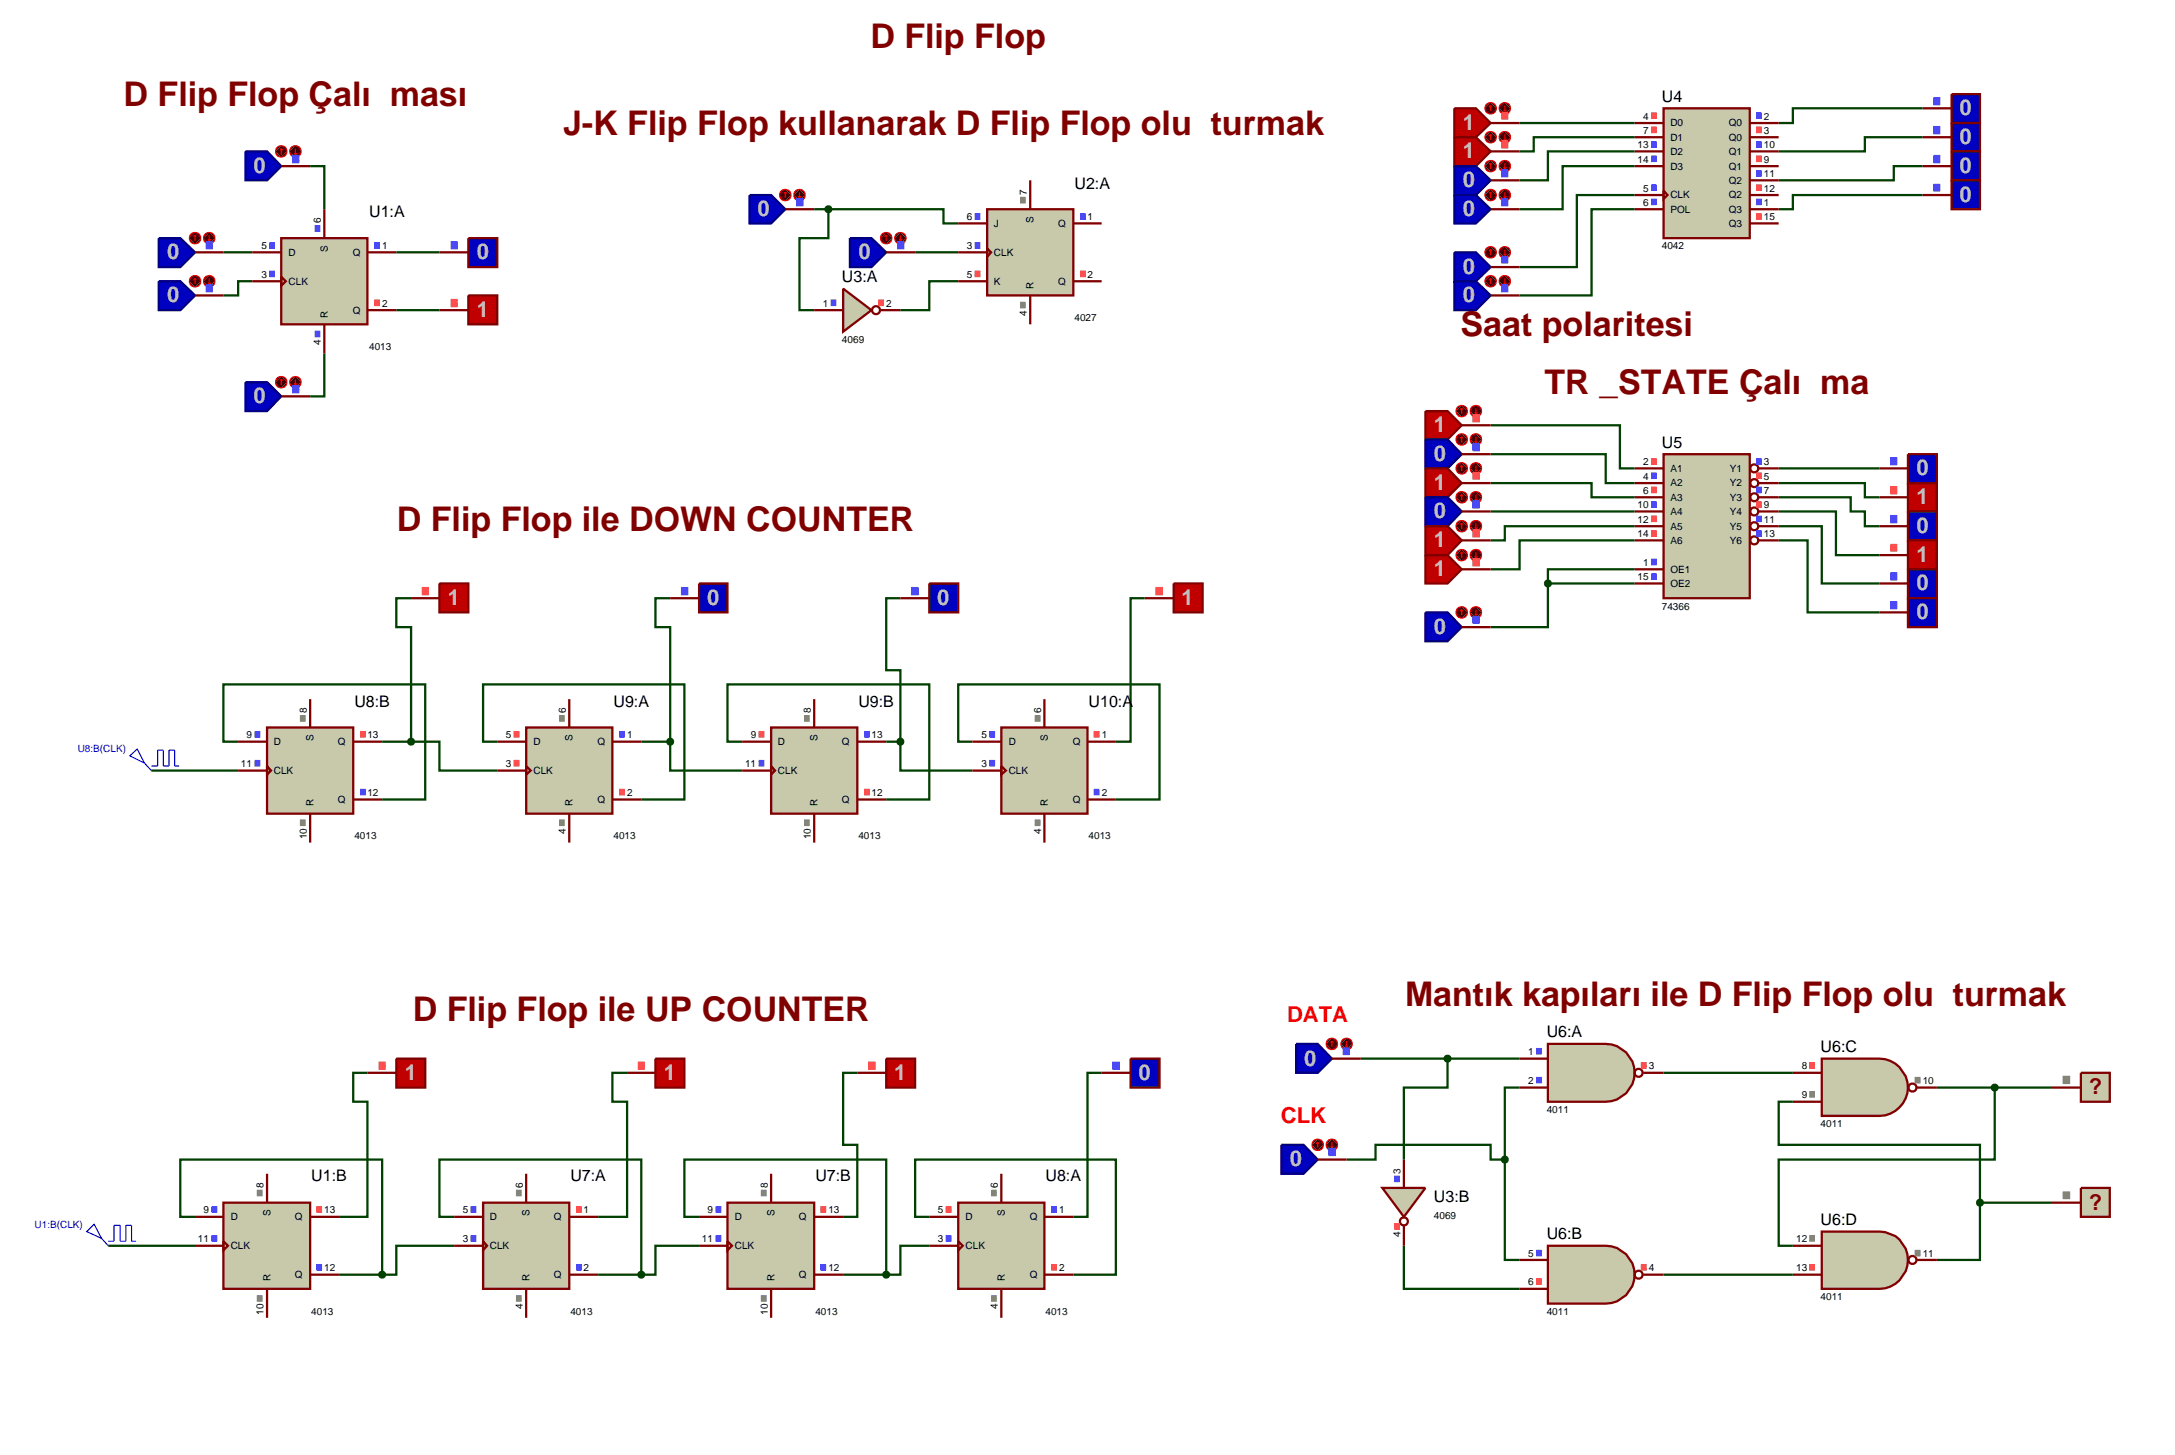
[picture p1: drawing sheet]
<svg xmlns="http://www.w3.org/2000/svg" width="384mm" height="257mm" viewBox="0 0 384 257" stroke-linecap="round" stroke-linejoin="round" font-family="sans-serif">
<defs><g id="words">
<g font-size="6" fill="#800000">
<text x="153.5" y="8.4">D Flip Flop</text>
<text x="21.8" y="18.6">D Flip Flop Çalışması</text>
<text x="99.3" y="23.7">J-K Flip Flop kullanarak D Flip Flop oluşturmak</text>
<text x="257.6" y="59.2">Saat polaritesi</text>
<text x="272.4" y="69.4">TRİ_STATE Çalışma</text>
<text x="70" y="93.7">D Flip Flop ile DOWN COUNTER</text>
<text x="247.8" y="177.4">Mantık kapıları ile D Flip Flop oluşturmak</text>
<text x="72.8" y="180">D Flip Flop ile UP COUNTER</text>
</g>
<g font-size="3.9" fill="#c0c0c0">
<text x="258" y="22.9">1</text>
<text x="345.6" y="20.3">0</text>
<text x="258" y="27.9">1</text>
<text x="345.6" y="25.4">0</text>
<text x="44.7" y="30.5">0</text>
<text x="258" y="33">0</text>
<text x="345.6" y="30.5">0</text>
<text x="345.6" y="35.6">0</text>
<text x="133.6" y="38.1">0</text>
<text x="258" y="38.1">0</text>
<text x="29.5" y="45.7">0</text>
<text x="84.1" y="45.7">0</text>
<text x="151.4" y="45.7">0</text>
<text x="29.5" y="53.3">0</text>
<text x="258" y="48.3">0</text>
<text x="258" y="53.3">0</text>
<text x="84.1" y="55.9">1</text>
<text x="44.7" y="71.1">0</text>
<text x="252.9" y="76.2">1</text>
<text x="252.9" y="81.3">0</text>
<text x="338" y="83.8">0</text>
<text x="252.9" y="86.4">1</text>
<text x="338" y="88.9">1</text>
<text x="252.9" y="91.4">0</text>
<text x="338" y="94">0</text>
<text x="252.9" y="96.5">1</text>
<text x="252.9" y="101.6">1</text>
<text x="338" y="99.1">1</text>
<text x="79" y="106.7">1</text>
<text x="124.7" y="106.7">0</text>
<text x="165.3" y="106.7">0</text>
<text x="208.4" y="106.7">1</text>
<text x="338" y="104.1">0</text>
<text x="252.9" y="111.8">0</text>
<text x="338" y="109.2">0</text>
<text x="71.4" y="190.4">1</text>
<text x="117.1" y="190.4">1</text>
<text x="157.7" y="190.4">1</text>
<text x="200.8" y="190.4">0</text>
<text x="230" y="187.9">0</text>
<text x="227.5" y="205.7">0</text>
</g>
<g font-size="3.9" fill="#f00">
<text x="227" y="180.3">DATA</text>
<text x="225.9" y="198">CLK</text>
</g>
<g font-size="3.9" fill="#800000">
<text x="368.4" y="193">?</text>
<text x="368.4" y="213.3">?</text>
</g>
<g font-size="2.8">
<text x="293.1" y="18">U4</text>
<text x="189.5" y="33.3">U2:A</text>
<text x="65.1" y="38.3">U1:A</text>
<text x="148.5" y="49.8">U3:A</text>
<text x="293.1" y="79">U5</text>
<text x="62.5" y="124.7">U8:B</text>
<text x="108.2" y="124.7">U9:A</text>
<text x="151.4" y="124.7">U9:B</text>
<text x="192" y="124.7">U10:A</text>
<text x="272.8" y="183">U6:A</text>
<text x="321.1" y="185.6">U6:C</text>
<text x="54.9" y="208.4">U1:B</text>
<text x="100.6" y="208.4">U7:A</text>
<text x="143.8" y="208.4">U7:B</text>
<text x="184.4" y="208.4">U8:A</text>
<text x="252.9" y="212.1">U3:B</text>
<text x="321.1" y="216">U6:D</text>
<text x="272.8" y="218.6">U6:B</text>
</g>
<g font-size="1.8">
<text x="289.8" y="21.1">4</text>
<text x="289.8" y="23.6">7</text>
<text x="294.6" y="22.3">D0</text>
<text x="304.9" y="22.3">Q0</text>
<text x="311.1" y="21.1">2</text>
<text x="311.1" y="23.6">3</text>
<text x="288.8" y="26.1">13</text>
<text x="288.8" y="28.7">14</text>
<text x="294.6" y="24.8">D1</text>
<text x="294.6" y="27.3">D2</text>
<text x="294.6" y="29.9">D3</text>
<text x="304.9" y="24.8">Q0</text>
<text x="304.9" y="27.3">Q1</text>
<text x="304.9" y="29.9">Q1</text>
<text x="311.1" y="26.1">10</text>
<text x="311.1" y="28.7">9</text>
<text x="181.1" y="34.4" transform="rotate(-90 181.1 34.4)">7</text>
<text x="289.8" y="33.8">5</text>
<text x="294.6" y="35">CLK</text>
<text x="304.9" y="32.4">Q2</text>
<text x="304.9" y="35">Q2</text>
<text x="311.1" y="31.2">11</text>
<text x="311.1" y="33.8">12</text>
<text x="56.6" y="39.4" transform="rotate(-90 56.6 39.4)">6</text>
<text x="170.5" y="38.8">6</text>
<text x="175.3" y="40">J</text>
<text x="182.3" y="39.4" transform="rotate(-90 182.3 39.4)">S</text>
<text x="186.6" y="40">Q</text>
<text x="191.8" y="38.8">1</text>
<text x="289.8" y="36.3">6</text>
<text x="294.6" y="37.5">POL</text>
<text x="304.9" y="37.5">Q3</text>
<text x="304.9" y="40">Q3</text>
<text x="311.1" y="36.3">1</text>
<text x="311.1" y="38.8">15</text>
<text x="46.1" y="43.9">5</text>
<text x="50.9" y="45.1">D</text>
<text x="57.8" y="44.5" transform="rotate(-90 57.8 44.5)">S</text>
<text x="62.2" y="45.1">Q</text>
<text x="67.4" y="43.9">1</text>
<text x="170.5" y="43.9">3</text>
<text x="175.3" y="45.1">CLK</text>
<text x="293.1" y="44">4042</text>
<text x="46.1" y="49">3</text>
<text x="50.9" y="50.2">CLK</text>
<text x="170.5" y="49">5</text>
<text x="175.3" y="50.2">K</text>
<text x="182.3" y="50.9" transform="rotate(-90 182.3 50.9)">R</text>
<text x="186.6" y="50.2">Q</text>
<text x="191.8" y="49">2</text>
<text x="57.8" y="56" transform="rotate(-90 57.8 56)">R</text>
<text x="62.2" y="55.3">Q</text>
<text x="67.4" y="54.1">2</text>
<text x="145.1" y="54.1">1</text>
<text x="156.3" y="54.1">2</text>
<text x="181.1" y="55.7" transform="rotate(-90 181.1 55.7)">4</text>
<text x="189.5" y="56.7">4027</text>
<text x="56.6" y="60.8" transform="rotate(-90 56.6 60.8)">4</text>
<text x="65.1" y="61.8">4013</text>
<text x="148.5" y="60.5">4069</text>
<text x="289.8" y="82">2</text>
<text x="294.6" y="83.2">A1</text>
<text x="305.1" y="83.2">Y1</text>
<text x="311.1" y="82">3</text>
<text x="288.8" y="89.6">10</text>
<text x="289.8" y="84.6">4</text>
<text x="289.8" y="87.1">6</text>
<text x="294.6" y="85.8">A2</text>
<text x="294.6" y="88.3">A3</text>
<text x="305.1" y="85.8">Y2</text>
<text x="305.1" y="88.3">Y3</text>
<text x="311.1" y="84.6">5</text>
<text x="311.1" y="87.1">7</text>
<text x="311.1" y="89.6">9</text>
<text x="288.8" y="92.2">12</text>
<text x="288.8" y="94.7">14</text>
<text x="294.6" y="90.8">A4</text>
<text x="294.6" y="93.4">A5</text>
<text x="294.6" y="95.9">A6</text>
<text x="305.1" y="90.8">Y4</text>
<text x="305.1" y="93.4">Y5</text>
<text x="305.1" y="95.9">Y6</text>
<text x="311.1" y="92.2">11</text>
<text x="311.1" y="94.7">13</text>
<text x="289.8" y="99.8">1</text>
<text x="294.6" y="101">OE1</text>
<text x="288.8" y="102.3">15</text>
<text x="293.1" y="107.5">74366</text>
<text x="294.6" y="103.5">OE2</text>
<text x="54.1" y="125.8" transform="rotate(-90 54.1 125.8)">8</text>
<text x="99.8" y="125.8" transform="rotate(-90 99.8 125.8)">6</text>
<text x="143" y="125.8" transform="rotate(-90 143 125.8)">8</text>
<text x="183.6" y="125.8" transform="rotate(-90 183.6 125.8)">6</text>
<text x="43.5" y="130.2">9</text>
<text x="48.3" y="131.4">D</text>
<text x="55.3" y="130.7" transform="rotate(-90 55.3 130.7)">S</text>
<text x="59.6" y="131.4">Q</text>
<text x="64.8" y="130.2">13</text>
<text x="89.2" y="130.2">5</text>
<text x="94.1" y="131.4">D</text>
<text x="101" y="130.7" transform="rotate(-90 101 130.7)">S</text>
<text x="105.4" y="131.4">Q</text>
<text x="110.6" y="130.2">1</text>
<text x="132.4" y="130.2">9</text>
<text x="137.2" y="131.4">D</text>
<text x="144.2" y="130.7" transform="rotate(-90 144.2 130.7)">S</text>
<text x="148.5" y="131.4">Q</text>
<text x="153.7" y="130.2">13</text>
<text x="173.1" y="130.2">5</text>
<text x="177.9" y="131.4">D</text>
<text x="184.8" y="130.7" transform="rotate(-90 184.8 130.7)">S</text>
<text x="189.2" y="131.4">Q</text>
<text x="194.3" y="130.2">1</text>
<text x="42.5" y="135.3">11</text>
<text x="48.3" y="136.5">CLK</text>
<text x="89.2" y="135.3">3</text>
<text x="94.1" y="136.5">CLK</text>
<text x="131.4" y="135.3">11</text>
<text x="137.2" y="136.5">CLK</text>
<text x="173.1" y="135.3">3</text>
<text x="177.9" y="136.5">CLK</text>
<text x="55.3" y="142.2" transform="rotate(-90 55.3 142.2)">R</text>
<text x="59.6" y="141.6">Q</text>
<text x="64.8" y="140.4">12</text>
<text x="101" y="142.2" transform="rotate(-90 101 142.2)">R</text>
<text x="105.4" y="141.6">Q</text>
<text x="110.6" y="140.4">2</text>
<text x="144.2" y="142.2" transform="rotate(-90 144.2 142.2)">R</text>
<text x="148.5" y="141.6">Q</text>
<text x="153.7" y="140.4">12</text>
<text x="184.8" y="142.2" transform="rotate(-90 184.8 142.2)">R</text>
<text x="189.2" y="141.6">Q</text>
<text x="194.3" y="140.4">2</text>
<text x="54.1" y="148" transform="rotate(-90 54.1 148)">10</text>
<text x="62.5" y="148">4013</text>
<text x="99.8" y="147" transform="rotate(-90 99.8 147)">4</text>
<text x="108.2" y="148">4013</text>
<text x="143" y="148" transform="rotate(-90 143 148)">10</text>
<text x="151.4" y="148">4013</text>
<text x="183.6" y="147" transform="rotate(-90 183.6 147)">4</text>
<text x="192" y="148">4013</text>
<text x="269.5" y="186.1">1</text>
<text x="269.5" y="191.2">2</text>
<text x="290.8" y="188.6">3</text>
<text x="317.8" y="188.6">8</text>
<text x="339.1" y="191.2">10</text>
<text x="272.8" y="196.3">4011</text>
<text x="317.8" y="193.7">9</text>
<text x="321.1" y="198.8">4011</text>
<text x="46.5" y="209.5" transform="rotate(-90 46.5 209.5)">8</text>
<text x="92.2" y="209.5" transform="rotate(-90 92.2 209.5)">6</text>
<text x="135.4" y="209.5" transform="rotate(-90 135.4 209.5)">8</text>
<text x="176" y="209.5" transform="rotate(-90 176 209.5)">6</text>
<text x="247" y="207" transform="rotate(-90 247 207)">3</text>
<text x="35.9" y="214">9</text>
<text x="40.7" y="215.2">D</text>
<text x="47.7" y="214.5" transform="rotate(-90 47.7 214.5)">S</text>
<text x="52" y="215.2">Q</text>
<text x="57.2" y="214">13</text>
<text x="81.6" y="214">5</text>
<text x="86.4" y="215.2">D</text>
<text x="93.4" y="214.5" transform="rotate(-90 93.4 214.5)">S</text>
<text x="97.7" y="215.2">Q</text>
<text x="102.9" y="214">1</text>
<text x="124.8" y="214">9</text>
<text x="129.6" y="215.2">D</text>
<text x="136.6" y="214.5" transform="rotate(-90 136.6 214.5)">S</text>
<text x="140.9" y="215.2">Q</text>
<text x="146.1" y="214">13</text>
<text x="165.4" y="214">5</text>
<text x="170.3" y="215.2">D</text>
<text x="177.2" y="214.5" transform="rotate(-90 177.2 214.5)">S</text>
<text x="181.6" y="215.2">Q</text>
<text x="186.8" y="214">1</text>
<text x="252.9" y="214.9">4069</text>
<text x="34.9" y="219.1">11</text>
<text x="40.7" y="220.3">CLK</text>
<text x="81.6" y="219.1">3</text>
<text x="86.4" y="220.3">CLK</text>
<text x="123.8" y="219.1">11</text>
<text x="129.6" y="220.3">CLK</text>
<text x="165.4" y="219.1">3</text>
<text x="170.3" y="220.3">CLK</text>
<text x="247" y="218.2" transform="rotate(-90 247 218.2)">4</text>
<text x="269.5" y="221.6">5</text>
<text x="316.8" y="219.1">12</text>
<text x="339.1" y="221.6">11</text>
<text x="47.7" y="226" transform="rotate(-90 47.7 226)">R</text>
<text x="52" y="225.4">Q</text>
<text x="57.2" y="224.2">12</text>
<text x="93.4" y="226" transform="rotate(-90 93.4 226)">R</text>
<text x="97.7" y="225.4">Q</text>
<text x="102.9" y="224.2">2</text>
<text x="136.6" y="226" transform="rotate(-90 136.6 226)">R</text>
<text x="140.9" y="225.4">Q</text>
<text x="146.1" y="224.2">12</text>
<text x="177.2" y="226" transform="rotate(-90 177.2 226)">R</text>
<text x="181.6" y="225.4">Q</text>
<text x="186.8" y="224.2">2</text>
<text x="269.5" y="226.7">6</text>
<text x="290.8" y="224.2">4</text>
<text x="316.8" y="224.2">13</text>
<text x="46.5" y="231.9" transform="rotate(-90 46.5 231.9)">10</text>
<text x="54.9" y="231.9">4013</text>
<text x="92.2" y="230.9" transform="rotate(-90 92.2 230.9)">4</text>
<text x="100.6" y="231.9">4013</text>
<text x="135.4" y="231.9" transform="rotate(-90 135.4 231.9)">10</text>
<text x="143.8" y="231.9">4013</text>
<text x="176" y="230.9" transform="rotate(-90 176 230.9)">4</text>
<text x="184.4" y="231.9">4013</text>
<text x="272.8" y="231.9">4011</text>
<text x="321.1" y="229.3">4011</text>
</g>
<g font-size="1.8" fill="#0000c0">
<text x="13.7" y="132.7">U8:B(CLK)</text>
<text x="6.1" y="216.5">U1:B(CLK)</text>
</g>
</g></defs>
<g fill="none" stroke="#004000" stroke-width=".4">
<path d="M339.1 19.1h-22.9v2.6h-2.5M54.7 29.3h2.5v7.6M143.6 36.9h2.5M146.1 36.9h20.3v2.5h2.6M146.1 36.9v5.1h-5.1v12.7h2.6M268 21.7h20.3M288.3 24.2h-17.8v2.5h-2.5M288.3 26.7h-15.3v5.1h-5M288.3 29.3h-12.7v7.6h-7.6M288.3 34.4h-10.2v12.7h-10.1M288.3 36.9h-7.6v15.2h-12.7M339.1 24.2h-10.2v2.5h-15.2"/>
<path d="M339.1 29.3h-5.1v2.5h-20.3M339.1 34.4h-22.9v2.5h-2.5M39.4 44.5h5.1M44.5 49.6h-2.5v2.5h-2.6M69.9 44.5h7.6M69.9 54.7h7.6M161.4 44.5h7.6M169 49.6h-5.1v5.1h-5.1M57.2 62.3v7.6h-2.5M262.9 75h22.8v7.6h2.6M262.9 80.1h20.3v5.1h5.1M262.9 85.2h17.8v2.5h7.6"/>
<path d="M262.9 90.2h25.4M288.3 92.8h-22.9v2.5h-2.5M288.3 95.3h-20.3v5.1h-5.1M313.7 85.2h15.2v2.5h2.6M313.7 87.7h12.7v2.5h2.5v2.6h2.6M313.7 90.2h10.1v7.7h7.7M313.7 92.8h7.6v10.1h10.2M313.7 95.3h5.1v12.7h12.7M313.7 82.6h17.8M72.5 105.5h-2.6v5.1h2.6v20.2M118.2 105.5h-2.6v5.1h2.6v20.2M158.8 105.5h-2.5v12.7h2.5v12.6"/>
<path d="M201.9 105.5h-2.5v25.3h-2.6M273 102.9v7.7h-10.1M273 102.9h15.3M288.3 100.4h-15.3v2.5M26.7 135.9h15.3M42 130.8h-2.6v-10.1h35.6v20.3h-7.6M67.4 130.8h5.1M72.5 130.8h5v5.1h10.2M87.7 130.8h-2.5v-10.1h35.5v20.3h-7.6M113.1 130.8h5.1M118.2 130.8v5.1h12.7M130.9 130.8h-2.6v-10.1h35.6v20.3h-7.6"/>
<path d="M156.3 130.8h2.5M158.8 130.8v5.1h12.7M171.5 130.8h-2.5v-10.1h35.5v20.3h-7.7M64.8 189.2h-2.5v5.1h2.5v20.3h-5M110.6 189.2h-2.6v5.1h2.6v20.3h-5.1M151.2 189.2h-2.5v12.7h2.5v12.7h-2.5M194.3 189.2h-2.5v25.4h-2.5M240 186.7h28M255.3 186.7v5.1h-7.7v12.7M268 191.8h-2.6v12.7M293.4 189.2h22.8M316.2 194.3h-2.5v7.6h35.5v10.2"/>
<path d="M341.6 191.8h20.3M351.8 191.8v12.7h-38.1v15.2h2.5M19.1 219.7h15.3M34.4 214.6h-2.6v-10.1h35.6v20.3M80.1 219.7h-10.2v5.1h-2.5M80.1 214.6h-2.6v-10.1h35.6v20.3M123.3 219.7h-7.7v5.1h-2.5M123.3 214.6h-2.6v-10.1h35.6v20.3M163.9 214.6h-2.5v-10.1h35.4v20.3h-7.5M163.9 219.7h-5.1v5.1h-2.5M237.5 204.5h5.1v-2.6h20.3v2.6h2.5M247.6 219.7v7.6h20.4"/>
<path d="M265.4 204.5v17.7h2.6M349.2 212.1v10.1h-7.6M349.2 212.1h12.7M59.8 224.8h7.6M105.5 224.8h7.6M148.7 224.8h7.6M293.4 224.8h22.8"/>
</g>
<path d="M49.6 42h15.2v15.2h-15.2z" fill="#c8c8aa" stroke="#800000" stroke-width=".4"/>
<path d="M57.2 36.9v5.1M44.5 44.5h5.1M44.5 49.6h5.1M49.6 48.8l.8 .8-.8 .8zM57.2 57.2v5.1M64.8 44.5h5.1M64.8 54.7h5.1" fill="none" stroke="#800000" stroke-width=".4"/>
<g fill="none" stroke="#4040ff" stroke-width=".18">
<path d="M55.5 39.8h1M55.5 39.9h1M47.5 42.8h1M47.5 42.9h1M47.5 43h1M47.5 43.1h1M47.5 43.2h1M47.5 43.3h1M47.5 43.4h1M47.5 43.5h1M47.5 43.6h1M47.5 43.7h1"/>
<path d="M47.5 43.8h1M47.5 47.8h1M47.5 47.9h1M47.5 48h1M47.5 48.1h1M47.5 48.2h1M47.5 48.3h1M47.5 48.4h1M47.5 48.5h1M47.5 48.6h1M47.5 48.7h1M47.5 48.8h1"/>
<path d="M55.5 58.4h1M55.5 58.5h1M55.5 58.6h1M55.5 58.7h1M55.5 58.8h1M55.5 58.9h1M55.5 59h1M55.5 59.1h1M55.5 59.2h1M55.5 59.3h1M55.5 59.4h1M55.5 40h1"/>
<path d="M55.5 40.1h1M55.5 40.2h1M55.5 40.3h1M55.5 40.4h1M55.5 40.5h1M55.5 40.6h1M55.5 40.7h1M55.5 40.8h1M66 42.8h1M66 42.9h1M66 43h1M66 43.1h1"/>
<path d="M66 43.2h1M66 43.3h1M66 43.4h1M66 43.5h1M66 43.6h1M66 43.7h1M66 43.8h1"/>
</g>
<path d="M66 52.9h1M66 53h1M66 53.1h1M66 53.2h1M66 53.3h1M66 53.4h1M66 53.5h1M66 53.6h1M66 53.7h1M66 53.8h1M66 53.9h1" fill="none" stroke="#ff4040" stroke-width=".18"/>
<path d="M28 42h3.8l2.6 2.5-2.6 2.6h-3.8z" fill="#0000c0" stroke="#000080" stroke-width=".4"/>
<path d="M34.4 44.5h5" fill="none" stroke="#800000" stroke-width=".4"/>
<path d="M33.7 41.3l.7-.3-1 1zM34.4 41a.94 .94 0 0 1 1 1zM35.4 42a.94 .94 0 0 1-1 1zM33.4 42l1 1a.94 .94 0 0 1-1-1z" fill="#400000" stroke="#f00" stroke-width=".2"/>
<path d="M34.4 41l1 1-1 1-1-1z" fill="#400000"/>
<path d="M34.4 41.5l-.3 .2M34.4 41.5l.2 .2M34.4 41.5v1" fill="none" stroke="#f00" stroke-width=".2"/>
<path d="M36.2 41.3l.7-.3-1 1zM36.9 41a.94 .94 0 0 1 1 1zM37.9 42a.94 .94 0 0 1-1 1zM35.9 42l1 1a.94 .94 0 0 1-1-1z" fill="#400000" stroke="#f00" stroke-width=".2"/>
<path d="M36.9 41l1 1-1 1-1-1z" fill="#400000"/>
<path d="M36.7 42.2l.2 .3M36.9 41.5v1M37.2 42.2l-.3 .3" fill="none" stroke="#f00" stroke-width=".2"/>
<g fill="none" stroke="#4040ff" stroke-width=".18">
<path d="M36.3 42.6h1.2M36.3 42.7h1.2M36.3 42.8h1.2M36.3 42.9h1.2M36.3 43h1.2M36.3 43.1h1.2M36.3 43.2h1.2M36.3 43.3h1.2M36.3 43.4h1.2M36.3 43.5h1.2M36.3 43.6h1.2M36.3 43.7h1.2"/>
<path d="M36.3 43.8h1.2M36.3 43.9h1.2"/>
</g>
<path d="M28 49.6h3.8l2.6 2.5-2.6 2.6h-3.8z" fill="#0000c0" stroke="#000080" stroke-width=".4"/>
<path d="M34.4 52.1h5" fill="none" stroke="#800000" stroke-width=".4"/>
<path d="M33.7 48.9l.7-.3-1 1zM34.4 48.6a.94 .94 0 0 1 1 1zM35.4 49.6a.94 .94 0 0 1-1 1zM33.4 49.6l1 1a.94 .94 0 0 1-1-1z" fill="#400000" stroke="#f00" stroke-width=".2"/>
<path d="M33.4 49.6l1-1 1 1-1 1z" fill="#400000"/>
<path d="M34.4 49.1l-.3 .3M34.4 49.1l.2 .3M34.4 49.1v1" fill="none" stroke="#f00" stroke-width=".2"/>
<path d="M36.2 48.9l.7-.3-1 1zM36.9 48.6a.94 .94 0 0 1 1 1zM36.9 50.6l1-1a.94 .94 0 0 1-1 1zM35.9 49.6l1 1a.94 .94 0 0 1-1-1z" fill="#400000" stroke="#f00" stroke-width=".2"/>
<path d="M36.9 48.6l1 1-1 1-1-1z" fill="#400000"/>
<path d="M36.7 49.9l.2 .2M36.9 49.1v1M37.2 49.9l-.3 .2" fill="none" stroke="#f00" stroke-width=".2"/>
<g fill="none" stroke="#4040ff" stroke-width=".18">
<path d="M36.3 50.2h1.2M36.3 50.3h1.2M36.3 50.4h1.2M36.3 50.5h1.2M36.3 50.6h1.2M36.3 50.7h1.2M36.3 50.8h1.2M36.3 50.9h1.2M36.3 51h1.2M36.3 51.1h1.2M36.3 51.2h1.2M36.3 51.3h1.2"/>
<path d="M36.3 51.4h1.2M36.3 51.5h1.2"/>
</g>
<path d="M43.3 26.7h3.8l2.5 2.6-2.5 2.5h-3.8z" fill="#0000c0" stroke="#000080" stroke-width=".4"/>
<path d="M49.6 29.3h5.1" fill="none" stroke="#800000" stroke-width=".4"/>
<path d="M48.9 26l.7-.3-1 1zM49.6 25.7a.94 .94 0 0 1 1 1zM50.6 26.7a.94 .94 0 0 1-1 1zM48.6 26.7l1 1a.94 .94 0 0 1-1-1z" fill="#400000" stroke="#f00" stroke-width=".2"/>
<path d="M49.6 25.7l1 1-1 1-1-1z" fill="#400000"/>
<path d="M49.6 26.2l-.2 .3M49.6 26.2l.3 .3M49.6 26.2v1.1" fill="none" stroke="#f00" stroke-width=".2"/>
<path d="M51.4 26l.7-.3-1 1zM52.1 25.7a.94 .94 0 0 1 1 1zM53.1 26.7a.94 .94 0 0 1-1 1zM51.1 26.7l1 1a.94 .94 0 0 1-1-1z" fill="#400000" stroke="#f00" stroke-width=".2"/>
<path d="M52.1 25.7l1 1-1 1-1-1z" fill="#400000"/>
<path d="M51.9 27l.2 .3M52.1 26.2v1.1M52.4 27l-.3 .3" fill="none" stroke="#f00" stroke-width=".2"/>
<g fill="none" stroke="#4040ff" stroke-width=".18">
<path d="M51.5 27.4h1.3M51.5 27.5h1.3M51.5 27.6h1.3M51.5 27.7h1.3M51.5 27.8h1.3M51.5 27.9h1.3M51.5 28h1.3M51.5 28.1h1.3M51.5 28.2h1.3M51.5 28.3h1.3M51.5 28.4h1.3M51.5 28.5h1.3"/>
<path d="M51.5 28.6h1.3M51.5 28.7h1.3"/>
</g>
<path d="M43.3 67.4h3.8l2.5 2.5-2.5 2.6h-3.8z" fill="#0000c0" stroke="#000080" stroke-width=".4"/>
<path d="M49.6 69.9h5.1" fill="none" stroke="#800000" stroke-width=".4"/>
<path d="M48.9 66.7l.7-.3-1 1zM49.6 66.4a.94 .94 0 0 1 1 1zM50.6 67.4a.94 .94 0 0 1-1 1zM48.6 67.4l1 1a.94 .94 0 0 1-1-1z" fill="#400000" stroke="#f00" stroke-width=".2"/>
<path d="M49.6 66.4l1 1-1 1-1-1z" fill="#400000"/>
<path d="M49.6 66.9l-.2 .2M49.6 66.9l.3 .2M49.6 66.9v1" fill="none" stroke="#f00" stroke-width=".2"/>
<path d="M51.4 66.7l.7-.3-1 1zM52.1 66.4a.94 .94 0 0 1 1 1zM53.1 67.4a.94 .94 0 0 1-1 1zM51.1 67.4l1 1a.94 .94 0 0 1-1-1z" fill="#400000" stroke="#f00" stroke-width=".2"/>
<path d="M52.1 66.4l1 1-1 1-1-1z" fill="#400000"/>
<path d="M51.9 67.6l.2 .3M52.1 66.9v1M52.4 67.6l-.3 .3" fill="none" stroke="#f00" stroke-width=".2"/>
<g fill="none" stroke="#4040ff" stroke-width=".18">
<path d="M51.5 68h1.3M51.5 68.1h1.3M51.5 68.2h1.3M51.5 68.3h1.3M51.5 68.4h1.3M51.5 68.5h1.3M51.5 68.6h1.3M51.5 68.7h1.3M51.5 68.8h1.3M51.5 68.9h1.3M51.5 69h1.3M51.5 69.1h1.3"/>
<path d="M51.5 69.2h1.3M51.5 69.3h1.3"/>
</g>
<path d="M82.6 42h5.1v5.1h-5.1z" fill="#0000c0" stroke="#800000" stroke-width=".4"/>
<path d="M77.5 44.5h5.1" fill="none" stroke="#800000" stroke-width=".4"/>
<g fill="none" stroke="#4040ff" stroke-width=".18">
<path d="M79.5 42.6h1.2M79.5 42.7h1.2M79.5 42.8h1.2M79.5 42.9h1.2M79.5 43h1.2M79.5 43.1h1.2M79.5 43.2h1.2M79.5 43.3h1.2M79.5 43.4h1.2M79.5 43.5h1.2M79.5 43.6h1.2M79.5 43.7h1.2"/>
<path d="M79.5 43.8h1.2M79.5 43.9h1.2"/>
</g>
<path d="M82.6 52.1h5.1v5.1h-5.1z" fill="#c00000" stroke="#800000" stroke-width=".4"/>
<path d="M77.5 54.7h5.1" fill="none" stroke="#800000" stroke-width=".4"/>
<g fill="none" stroke="#ff4040" stroke-width=".18">
<path d="M79.5 52.8h1.2M79.5 52.9h1.2M79.5 53h1.2M79.5 53.1h1.2M79.5 53.2h1.2M79.5 53.3h1.2M79.5 53.4h1.2M79.5 53.5h1.2M79.5 53.6h1.2M79.5 53.7h1.2M79.5 53.8h1.2M79.5 53.9h1.2"/>
<path d="M79.5 54h1.2M79.5 54.1h1.2"/>
</g>
<path d="M174.1 36.9h15.2v15.2h-15.2z" fill="#c8c8aa" stroke="#800000" stroke-width=".4"/>
<path d="M169 39.4h5.1M181.7 31.8v5.1M189.3 39.4h5M169 44.5h5.1M169 49.6h5.1M174.1 43.8l.7 .7-.7 .8zM181.7 52.1v5.1M189.3 49.6h5" fill="none" stroke="#800000" stroke-width=".4"/>
<g fill="none" stroke="#4040ff" stroke-width=".18">
<path d="M171.9 37.7h1M171.9 37.8h1M171.9 37.9h1M171.9 38h1M171.9 38.1h1M171.9 38.2h1M171.9 38.3h1M171.9 38.4h1M171.9 38.5h1M171.9 38.6h1M171.9 38.7h1M190.5 37.7h1"/>
<path d="M190.5 37.8h1M190.5 37.9h1M190.5 38h1M190.5 38.1h1M190.5 38.2h1M190.5 38.3h1M190.5 38.4h1M190.5 38.5h1M190.5 38.6h1M190.5 38.7h1M171.9 42.8h1M171.9 42.9h1"/>
<path d="M171.9 43h1M171.9 43.1h1M171.9 43.2h1M171.9 43.3h1M171.9 43.4h1M171.9 43.5h1M171.9 43.6h1M171.9 43.7h1M171.9 43.8h1"/>
</g>
<g fill="none" stroke="#ff4040" stroke-width=".18">
<path d="M171.9 47.8h1M171.9 47.9h1M171.9 48h1M171.9 48.1h1M171.9 48.2h1M171.9 48.3h1M171.9 48.4h1M171.9 48.5h1M171.9 48.6h1M171.9 48.7h1M171.9 48.8h1M190.5 47.8h1"/>
<path d="M190.5 47.9h1M190.5 48h1M190.5 48.1h1M190.5 48.2h1M190.5 48.3h1M190.5 48.4h1M190.5 48.5h1M190.5 48.6h1M190.5 48.7h1M190.5 48.8h1"/>
</g>
<g fill="none" stroke="#808080" stroke-width=".18">
<path d="M179.9 34.8h1M179.9 34.9h1M179.9 35h1M179.9 35.1h1M179.9 35.2h1M179.9 35.3h1M179.9 35.4h1M179.9 35.5h1M179.9 35.6h1M179.9 35.7h1M179.9 35.8h1M179.9 53.3h1"/>
<path d="M179.9 53.4h1M179.9 53.5h1M179.9 53.6h1M179.9 53.7h1M179.9 53.8h1M179.9 53.9h1M179.9 54h1M179.9 54.1h1M179.9 54.2h1M179.9 54.3h1"/>
</g>
<path d="M149.9 42h3.8l2.6 2.5-2.6 2.6h-3.8z" fill="#0000c0" stroke="#000080" stroke-width=".4"/>
<path d="M156.3 44.5h5.1" fill="none" stroke="#800000" stroke-width=".4"/>
<path d="M155.6 41.3l.7-.3-1 1zM156.3 41a.94 .94 0 0 1 1 1zM156.3 43l1-1a.94 .94 0 0 1-1 1zM155.3 42l1 1a.94 .94 0 0 1-1-1z" fill="#400000" stroke="#f00" stroke-width=".2"/>
<path d="M156.3 41l1 1-1 1-1-1z" fill="#400000"/>
<path d="M156.3 41.5l-.3 .2M156.3 41.5l.2 .2M156.3 41.5v1" fill="none" stroke="#f00" stroke-width=".2"/>
<path d="M158.1 41.3l.7-.3-1 1zM158.8 41a.94 .94 0 0 1 1 1zM159.8 42a.94 .94 0 0 1-1 1zM157.8 42l1 1a.94 .94 0 0 1-1-1z" fill="#400000" stroke="#f00" stroke-width=".2"/>
<path d="M158.8 41l1 1-1 1-1-1z" fill="#400000"/>
<path d="M158.6 42.2l.2 .3M158.8 41.5v1M159.1 42.2l-.3 .3" fill="none" stroke="#f00" stroke-width=".2"/>
<g fill="none" stroke="#4040ff" stroke-width=".18">
<path d="M158.2 42.6h1.3M158.2 42.7h1.3M158.2 42.8h1.3M158.2 42.9h1.3M158.2 43h1.3M158.2 43.1h1.3M158.2 43.2h1.3M158.2 43.3h1.3M158.2 43.4h1.3M158.2 43.5h1.3M158.2 43.6h1.3M158.2 43.7h1.3"/>
<path d="M158.2 43.8h1.3M158.2 43.9h1.3"/>
</g>
<path d="M132.2 34.4h3.8l2.5 2.5-2.5 2.5h-3.8z" fill="#0000c0" stroke="#000080" stroke-width=".4"/>
<path d="M138.5 36.9h5.1" fill="none" stroke="#800000" stroke-width=".4"/>
<path d="M137.8 33.7l.7-.3-1 1zM138.5 33.4a.94 .94 0 0 1 1 1zM138.5 35.4l1-1a.94 .94 0 0 1-1 1zM137.5 34.4l1 1a.94 .94 0 0 1-1-1z" fill="#400000" stroke="#f00" stroke-width=".2"/>
<path d="M138.5 33.4l1 1-1 1-1-1z" fill="#400000"/>
<path d="M138.5 33.9l-.2 .2M138.5 33.9l.3 .2M138.5 33.9v1" fill="none" stroke="#f00" stroke-width=".2"/>
<path d="M140.3 33.7l.7-.3-1 1zM141 33.4a.94 .94 0 0 1 1 1zM141 35.4l1-1a.94 .94 0 0 1-1 1zM140 34.4l1 1a.94 .94 0 0 1-1-1z" fill="#400000" stroke="#f00" stroke-width=".2"/>
<path d="M141 33.4l1 1-1 1-1-1z" fill="#400000"/>
<path d="M140.8 34.6l.2 .3M141 33.9v1M141.3 34.6l-.3 .3" fill="none" stroke="#f00" stroke-width=".2"/>
<g fill="none" stroke="#4040ff" stroke-width=".18">
<path d="M140.4 35h1.3M140.4 35.1h1.3M140.4 35.2h1.3M140.4 35.3h1.3M140.4 35.4h1.3M140.4 35.5h1.3M140.4 35.6h1.3M140.4 35.7h1.3M140.4 35.8h1.3M140.4 35.9h1.3M140.4 36h1.3M140.4 36.1h1.3"/>
<path d="M140.4 36.2h1.3M140.4 36.3h1.3"/>
</g>
<path d="M148.7 50.9l5 3.8-5 3.8z" fill="#c8c8aa" stroke="#800000" stroke-width=".4"/>
<g fill="none" stroke="#800000" stroke-width=".4">
<path d="M143.6 54.7h5.1M155.3 54.7h3.5"/>
<circle cx="154.5" cy="54.7" r=".7"/>
</g>
<path d="M146.5 52.9h1M146.5 53h1M146.5 53.1h1M146.5 53.2h1M146.5 53.3h1M146.5 53.4h1M146.5 53.5h1M146.5 53.6h1M146.5 53.7h1M146.5 53.8h1M146.5 53.9h1" fill="none" stroke="#4040ff" stroke-width=".18"/>
<path d="M154.9 52.9h1M154.9 53h1M154.9 53.1h1M154.9 53.2h1M154.9 53.3h1M154.9 53.4h1M154.9 53.5h1M154.9 53.6h1M154.9 53.7h1M154.9 53.8h1M154.9 53.9h1" fill="none" stroke="#ff4040" stroke-width=".18"/>
<path d="M145.7 36.6l.4-.2-.5 .5zM146.1 36.4l.3 .1 .2 .4zM146.6 36.9l-.1 .3-.4 .2zM145.6 36.9l.5 .5-.3-.1z" fill="#004000" stroke="#004000" stroke-width=".4"/>
<path d="M145.6 36.9l.5-.5 .5 .5-.5 .5z" fill="#004000"/>
<path d="M273 184.1h10.2a5.1 5.1 0 0 1 5.1 5.1 5.1 5.1 0 0 1-5.1 5.1h-10.2z" fill="#c8c8aa" stroke="#800000" stroke-width=".4"/>
<g fill="none" stroke="#800000" stroke-width=".4">
<path d="M268 186.7h5M268 191.8h5M289.8 189.2h3.6"/>
<circle cx="289" cy="189.2" r=".7"/>
</g>
<g fill="none" stroke="#4040ff" stroke-width=".18">
<path d="M270.9 184.9h1M270.9 185h1M270.9 185.1h1M270.9 185.2h1M270.9 185.3h1M270.9 185.4h1M270.9 185.5h1M270.9 185.6h1M270.9 185.7h1M270.9 185.8h1M270.9 185.9h1M270.9 190h1"/>
<path d="M270.9 190.1h1M270.9 190.2h1M270.9 190.3h1M270.9 190.4h1M270.9 190.5h1M270.9 190.6h1M270.9 190.7h1M270.9 190.8h1M270.9 190.9h1M270.9 191h1"/>
</g>
<path d="M289.4 187.4h1M289.4 187.5h1M289.4 187.6h1M289.4 187.7h1M289.4 187.8h1M289.4 187.9h1M289.4 188h1M289.4 188.1h1M289.4 188.2h1M289.4 188.3h1M289.4 188.4h1" fill="none" stroke="#ff4040" stroke-width=".18"/>
<path d="M273 219.7h10.2a5.1 5.1 0 0 1 5.1 5.1 5.1 5.1 0 0 1-5.1 5.1h-10.2z" fill="#c8c8aa" stroke="#800000" stroke-width=".4"/>
<g fill="none" stroke="#800000" stroke-width=".4">
<path d="M268 222.2h5M268 227.3h5M289.8 224.8h3.6"/>
<circle cx="289" cy="224.8" r=".7"/>
</g>
<path d="M270.9 220.5h1M270.9 220.6h1M270.9 220.7h1M270.9 220.8h1M270.9 220.9h1M270.9 221h1M270.9 221.1h1M270.9 221.2h1M270.9 221.3h1M270.9 221.4h1M270.9 221.5h1" fill="none" stroke="#4040ff" stroke-width=".18"/>
<g fill="none" stroke="#ff4040" stroke-width=".18">
<path d="M270.9 225.5h1M270.9 225.6h1M270.9 225.7h1M270.9 225.8h1M270.9 225.9h1M270.9 226h1M270.9 226.1h1M270.9 226.2h1M270.9 226.3h1M270.9 226.4h1M270.9 226.5h1M289.4 223h1"/>
<path d="M289.4 223.1h1M289.4 223.2h1M289.4 223.3h1M289.4 223.4h1M289.4 223.5h1M289.4 223.6h1M289.4 223.7h1M289.4 223.8h1M289.4 223.9h1M289.4 224h1"/>
</g>
<path d="M321.3 186.7h10.2a5.1 5.1 0 0 1 5 5 5.1 5.1 0 0 1-5 5.1h-10.2z" fill="#c8c8aa" stroke="#800000" stroke-width=".4"/>
<g fill="none" stroke="#800000" stroke-width=".4">
<path d="M316.2 189.2h5.1M316.2 194.3h5.1M338.1 191.8h3.5"/>
<circle cx="337.3" cy="191.8" r=".7"/>
</g>
<path d="M319.1 187.4h1M319.1 187.5h1M319.1 187.6h1M319.1 187.7h1M319.1 187.8h1M319.1 187.9h1M319.1 188h1M319.1 188.1h1M319.1 188.2h1M319.1 188.3h1M319.1 188.4h1" fill="none" stroke="#ff4040" stroke-width=".18"/>
<g fill="none" stroke="#808080" stroke-width=".18">
<path d="M319.1 192.5h1M319.1 192.6h1M319.1 192.7h1M319.1 192.8h1M319.1 192.9h1M319.1 193h1M319.1 193.1h1M319.1 193.2h1M319.1 193.3h1M319.1 193.4h1M319.1 193.5h1M337.7 190h1"/>
<path d="M337.7 190.1h1M337.7 190.2h1M337.7 190.3h1M337.7 190.4h1M337.7 190.5h1M337.7 190.6h1M337.7 190.7h1M337.7 190.8h1M337.7 190.9h1M337.7 191h1"/>
</g>
<path d="M321.3 217.2h10.2a5.1 5.1 0 0 1 5 5 5.1 5.1 0 0 1-5 5.1h-10.2z" fill="#c8c8aa" stroke="#800000" stroke-width=".4"/>
<g fill="none" stroke="#800000" stroke-width=".4">
<path d="M316.2 219.7h5.1M316.2 224.8h5.1M338.1 222.2h3.5"/>
<circle cx="337.3" cy="222.2" r=".7"/>
</g>
<g fill="none" stroke="#808080" stroke-width=".18">
<path d="M319.1 217.9h1M319.1 218h1M319.1 218.1h1M319.1 218.2h1M319.1 218.3h1M319.1 218.4h1M319.1 218.5h1M319.1 218.6h1M319.1 218.7h1M319.1 218.8h1M319.1 218.9h1M337.7 220.5h1"/>
<path d="M337.7 220.6h1M337.7 220.7h1M337.7 220.8h1M337.7 220.9h1M337.7 221h1M337.7 221.1h1M337.7 221.2h1M337.7 221.3h1M337.7 221.4h1M337.7 221.5h1"/>
</g>
<path d="M319.1 223h1M319.1 223.1h1M319.1 223.2h1M319.1 223.3h1M319.1 223.4h1M319.1 223.5h1M319.1 223.6h1M319.1 223.7h1M319.1 223.8h1M319.1 223.9h1M319.1 224h1" fill="none" stroke="#ff4040" stroke-width=".18"/>
<path d="M228.6 184.1h3.8l2.5 2.6-2.5 2.5h-3.8z" fill="#0000c0" stroke="#000080" stroke-width=".4"/>
<path d="M234.9 186.7h5.1" fill="none" stroke="#800000" stroke-width=".4"/>
<path d="M234.2 183.4l.7-.3-1 1zM234.9 183.1a.94 .94 0 0 1 1 1zM234.9 185.1l1-1a.94 .94 0 0 1-1 1zM233.9 184.1l1 1a.94 .94 0 0 1-1-1z" fill="#400000" stroke="#f00" stroke-width=".2"/>
<path d="M234.9 183.1l1 1-1 1-1-1z" fill="#400000"/>
<path d="M234.9 183.6l-.2 .3M234.9 183.6l.3 .3M234.9 183.6v1" fill="none" stroke="#f00" stroke-width=".2"/>
<path d="M236.8 183.4l.7-.3-1 1zM237.5 183.1a.94 .94 0 0 1 1 1zM238.5 184.1a.94 .94 0 0 1-1 1zM236.5 184.1l1 1a.94 .94 0 0 1-1-1z" fill="#400000" stroke="#f00" stroke-width=".2"/>
<path d="M236.5 184.1l1-1 1 1-1 1z" fill="#400000"/>
<path d="M237.2 184.4l.3 .2M237.5 183.6v1M237.7 184.4l-.2 .2" fill="none" stroke="#f00" stroke-width=".2"/>
<g fill="none" stroke="#4040ff" stroke-width=".18">
<path d="M236.8 184.8h1.3M236.8 184.9h1.3M236.8 185h1.3M236.8 185.1h1.3M236.8 185.2h1.3M236.8 185.3h1.3M236.8 185.4h1.3M236.8 185.5h1.3M236.8 185.6h1.3M236.8 185.7h1.3M236.8 185.8h1.3M236.8 185.9h1.3"/>
<path d="M236.8 186h1.3"/>
</g>
<path d="M243.8 209.5h7.6l-3.8 5.1z" fill="#c8c8aa" stroke="#800000" stroke-width=".4"/>
<g fill="none" stroke="#800000" stroke-width=".4">
<path d="M247.6 204.5v5M247.6 216.1v3.6"/>
<circle cx="247.6" cy="215.4" r=".7"/>
</g>
<path d="M245.9 207.4h1M245.9 207.5h1M245.9 207.6h1M245.9 207.7h1M245.9 207.8h1M245.9 207.9h1M245.9 208h1M245.9 208.1h1M245.9 208.2h1M245.9 208.3h1M245.9 208.4h1" fill="none" stroke="#4040ff" stroke-width=".18"/>
<path d="M245.9 215.8h1M245.9 215.9h1M245.9 216h1M245.9 216.1h1M245.9 216.2h1M245.9 216.3h1M245.9 216.4h1M245.9 216.5h1M245.9 216.6h1M245.9 216.7h1M245.9 216.8h1" fill="none" stroke="#ff4040" stroke-width=".18"/>
<path d="M255 186.3l.3-.1-.5 .5zM255.3 186.2l.4 .2 .1 .3zM255.8 186.7l-.1 .3-.4 .2zM254.8 186.7l.5 .5-.4-.2z" fill="#004000" stroke="#004000" stroke-width=".4"/>
<path d="M255.3 186.2l.5 .5-.5 .5-.5-.5z" fill="#004000"/>
<path d="M367 189.2h5.1v5.1h-5.1z" fill="#c8c8aa" stroke="#800000" stroke-width=".4"/>
<path d="M361.9 191.8h5.1" fill="none" stroke="#800000" stroke-width=".4"/>
<g fill="none" stroke="#808080" stroke-width=".18">
<path d="M363.8 189.8h1.3M363.8 189.9h1.3M363.8 190h1.3M363.8 190.1h1.3M363.8 190.2h1.3M363.8 190.3h1.3M363.8 190.4h1.3M363.8 190.5h1.3M363.8 190.6h1.3M363.8 190.7h1.3M363.8 190.8h1.3M363.8 190.9h1.3"/>
<path d="M363.8 191h1.3M363.8 191.1h1.3"/>
</g>
<path d="M367 209.5h5.1v5.1h-5.1z" fill="#c8c8aa" stroke="#800000" stroke-width=".4"/>
<path d="M361.9 212.1h5.1" fill="none" stroke="#800000" stroke-width=".4"/>
<g fill="none" stroke="#808080" stroke-width=".18">
<path d="M363.8 210.2h1.3M363.8 210.3h1.3M363.8 210.4h1.3M363.8 210.5h1.3M363.8 210.6h1.3M363.8 210.7h1.3M363.8 210.8h1.3M363.8 210.9h1.3M363.8 211h1.3M363.8 211.1h1.3M363.8 211.2h1.3M363.8 211.3h1.3"/>
<path d="M363.8 211.4h1.3"/>
</g>
<path d="M348.8 211.8l.4-.2-.5 .5zM349.2 211.6l.3 .1 .2 .4zM349.2 212.6l.5-.5-.1 .3zM348.7 212.1l.5 .5-.4-.2z" fill="#004000" stroke="#004000" stroke-width=".4"/>
<path d="M349.2 211.6l.5 .5-.5 .5-.5-.5z" fill="#004000"/>
<path d="M351.4 191.5l.4-.2-.5 .5zM351.8 191.3l.3 .1 .2 .4zM351.8 192.3l.5-.5-.2 .4zM351.3 191.8l.5 .5-.3-.1z" fill="#004000" stroke="#004000" stroke-width=".4"/>
<path d="M351.3 191.8l.5-.5 .5 .5-.5 .5z" fill="#004000"/>
<path d="M226 201.9h3.9l2.5 2.6-2.5 2.5h-3.9z" fill="#0000c0" stroke="#000080" stroke-width=".4"/>
<path d="M232.4 204.5h5.1" fill="none" stroke="#800000" stroke-width=".4"/>
<path d="M231.7 201.2l.7-.3-1 1zM232.4 200.9a.94 .94 0 0 1 1 1zM233.4 201.9a.94 .94 0 0 1-1 1zM231.4 201.9l1 1a.94 .94 0 0 1-1-1z" fill="#400000" stroke="#f00" stroke-width=".2"/>
<path d="M232.4 200.9l1 1-1 1-1-1z" fill="#400000"/>
<path d="M232.4 201.4l-.3 .3M232.4 201.4l.2 .3M232.4 201.4v1" fill="none" stroke="#f00" stroke-width=".2"/>
<path d="M234.2 201.2l.7-.3-1 1zM234.9 200.9a.94 .94 0 0 1 1 1zM234.9 202.9l1-1a.94 .94 0 0 1-1 1zM233.9 201.9l1 1a.94 .94 0 0 1-1-1z" fill="#400000" stroke="#f00" stroke-width=".2"/>
<path d="M234.9 200.9l1 1-1 1-1-1z" fill="#400000"/>
<path d="M234.7 202.2l.2 .2M234.9 201.4v1M235.2 202.2l-.3 .2" fill="none" stroke="#f00" stroke-width=".2"/>
<g fill="none" stroke="#4040ff" stroke-width=".18">
<path d="M234.3 202.5h1.3M234.3 202.6h1.3M234.3 202.7h1.3M234.3 202.8h1.3M234.3 202.9h1.3M234.3 203h1.3M234.3 203.1h1.3M234.3 203.2h1.3M234.3 203.3h1.3M234.3 203.4h1.3M234.3 203.5h1.3M234.3 203.6h1.3"/>
<path d="M234.3 203.7h1.3M234.3 203.8h1.3"/>
</g>
<path d="M265.1 204.1l.3-.1-.5 .5zM265.4 204l.4 .2 .1 .3zM265.4 205l.5-.5-.1 .3zM264.9 204.5l.5 .5-.4-.2z" fill="#004000" stroke="#004000" stroke-width=".4"/>
<path d="M265.4 204l.5 .5-.5 .5-.5-.5z" fill="#004000"/>
<path d="M293.4 19.1h15.2v22.9h-15.2z" fill="#c8c8aa" stroke="#800000" stroke-width=".4"/>
<g fill="none" stroke="#800000" stroke-width=".4">
<path d="M288.3 21.7h5.1M288.3 24.2h5.1M288.3 26.7h5.1M288.3 29.3h5.1M288.3 34.4h5.1M288.3 36.9h5.1M293.4 33.6l.7 .8-.7 .7zM308.6 21.7h5.1M308.6 24.2h5.1M308.6 26.7h5.1M308.6 29.3h5.1M308.6 34.4h5.1"/>
<path d="M308.6 36.9h5.1M308.6 31.8h5.1M308.6 39.4h5.1"/>
</g>
<g fill="none" stroke="#ff4040" stroke-width=".18">
<path d="M291.2 19.9h1M291.2 20h1M291.2 20.1h1M291.2 20.2h1M291.2 20.3h1M291.2 20.4h1M291.2 20.5h1M291.2 20.6h1M291.2 20.7h1M291.2 20.8h1M291.2 20.9h1M291.2 22.4h1"/>
<path d="M291.2 22.5h1M291.2 22.6h1M291.2 22.7h1M291.2 22.8h1M291.2 22.9h1M291.2 23h1M291.2 23.1h1M291.2 23.2h1M291.2 23.3h1M291.2 23.4h1M309.7 22.4h1M309.7 22.5h1"/>
<path d="M309.7 22.6h1M309.7 22.7h1M309.7 22.8h1M309.7 22.9h1M309.7 23h1M309.7 23.1h1M309.7 23.2h1M309.7 23.3h1M309.7 23.4h1M309.7 27.5h1M309.7 27.6h1M309.7 27.7h1"/>
<path d="M309.7 27.8h1M309.7 27.9h1M309.7 28h1M309.7 28.1h1M309.7 28.2h1M309.7 28.3h1M309.7 28.4h1M309.7 28.5h1M309.7 32.6h1M309.7 32.7h1M309.7 32.8h1M309.7 32.9h1"/>
<path d="M309.7 33h1M309.7 33.1h1M309.7 33.2h1M309.7 33.3h1M309.7 33.4h1M309.7 33.5h1M309.7 33.6h1M309.7 37.7h1M309.7 37.8h1M309.7 37.9h1M309.7 38h1M309.7 38.1h1"/>
<path d="M309.7 38.2h1M309.7 38.3h1M309.7 38.4h1M309.7 38.5h1M309.7 38.6h1M309.7 38.7h1"/>
</g>
<g fill="none" stroke="#4040ff" stroke-width=".18">
<path d="M309.7 19.9h1M291.2 25h1M291.2 25.1h1M291.2 25.2h1M291.2 25.3h1M291.2 25.4h1M291.2 25.5h1M291.2 25.6h1M291.2 25.7h1M291.2 25.8h1M291.2 25.9h1M291.2 26h1"/>
<path d="M291.2 27.5h1M291.2 27.6h1M291.2 27.7h1M291.2 27.8h1M291.2 27.9h1M291.2 28h1M291.2 28.1h1M291.2 28.2h1M291.2 28.3h1M291.2 28.4h1M291.2 28.5h1M291.2 32.6h1"/>
<path d="M291.2 32.7h1M291.2 32.8h1M291.2 32.9h1M291.2 33h1M291.2 33.1h1M291.2 33.2h1M291.2 33.3h1M291.2 33.4h1M291.2 33.5h1M291.2 33.6h1M291.2 35.1h1M291.2 35.2h1"/>
<path d="M291.2 35.3h1M291.2 35.4h1M291.2 35.5h1M291.2 35.6h1M291.2 35.7h1M291.2 35.8h1M291.2 35.9h1M291.2 36h1M291.2 36.1h1M309.7 25h1M309.7 25.1h1M309.7 25.2h1"/>
<path d="M309.7 25.3h1M309.7 25.4h1M309.7 25.5h1M309.7 25.6h1M309.7 25.7h1M309.7 25.8h1M309.7 25.9h1M309.7 26h1M309.7 35.1h1M309.7 35.2h1M309.7 35.3h1M309.7 35.4h1"/>
<path d="M309.7 35.5h1M309.7 35.6h1M309.7 35.7h1M309.7 35.8h1M309.7 35.9h1M309.7 36h1M309.7 36.1h1M309.7 20h1M309.7 20.1h1M309.7 20.2h1M309.7 20.3h1M309.7 20.4h1"/>
<path d="M309.7 20.5h1M309.7 20.6h1M309.7 20.7h1M309.7 20.8h1M309.7 20.9h1M309.7 30.1h1M309.7 30.2h1M309.7 30.3h1M309.7 30.4h1M309.7 30.5h1M309.7 30.6h1M309.7 30.7h1"/>
<path d="M309.7 30.8h1M309.7 30.9h1M309.7 31h1M309.7 31.1h1"/>
</g>
<path d="M256.5 19.1h3.8l2.6 2.6-2.6 2.5h-3.8z" fill="#c00000" stroke="#800000" stroke-width=".4"/>
<path d="M262.9 21.7h5.1" fill="none" stroke="#800000" stroke-width=".4"/>
<path d="M262.2 18.4l.7-.3-1 1zM262.9 18.1a.94 .94 0 0 1 1 1zM262.9 20.1l1-1a.94 .94 0 0 1-1 1zM261.9 19.1l1 1a.94 .94 0 0 1-1-1z" fill="#400000" stroke="#f00" stroke-width=".2"/>
<path d="M262.9 18.1l1 1-1 1-1-1z" fill="#400000"/>
<path d="M262.9 18.6l-.3 .3M262.9 18.6l.2 .3M262.9 18.6v1" fill="none" stroke="#f00" stroke-width=".2"/>
<path d="M264.7 18.4l.7-.3-1 1zM265.4 18.1a.94 .94 0 0 1 1 1zM265.4 20.1l1-1a.94 .94 0 0 1-1 1zM264.4 19.1l1 1a.94 .94 0 0 1-1-1z" fill="#400000" stroke="#f00" stroke-width=".2"/>
<path d="M264.4 19.1l1-1 1 1-1 1z" fill="#400000"/>
<path d="M265.2 19.4l.2 .2M265.4 18.6v1M265.7 19.4l-.3 .2" fill="none" stroke="#f00" stroke-width=".2"/>
<g fill="none" stroke="#ff4040" stroke-width=".18">
<path d="M264.8 19.8h1.2M264.8 19.9h1.2M264.8 20h1.2M264.8 20.1h1.2M264.8 20.2h1.2M264.8 20.3h1.2M264.8 20.4h1.2M264.8 20.5h1.2M264.8 20.6h1.2M264.8 20.7h1.2M264.8 20.8h1.2M264.8 20.9h1.2"/>
<path d="M264.8 21h1.2"/>
</g>
<path d="M256.5 24.2h3.8l2.6 2.5-2.6 2.6h-3.8z" fill="#c00000" stroke="#800000" stroke-width=".4"/>
<path d="M262.9 26.7h5.1" fill="none" stroke="#800000" stroke-width=".4"/>
<path d="M262.2 23.5l.7-.3-1 1zM262.9 23.2a.94 .94 0 0 1 1 1zM262.9 25.2l1-1a.94 .94 0 0 1-1 1zM261.9 24.2l1 1a.94 .94 0 0 1-1-1z" fill="#400000" stroke="#f00" stroke-width=".2"/>
<path d="M261.9 24.2l1-1 1 1-1 1z" fill="#400000"/>
<path d="M262.9 23.7l-.3 .3M262.9 23.7l.2 .3M262.9 23.7v1" fill="none" stroke="#f00" stroke-width=".2"/>
<path d="M264.7 23.5l.7-.3-1 1zM265.4 23.2a.94 .94 0 0 1 1 1zM265.4 25.2l1-1a.94 .94 0 0 1-1 1zM264.4 24.2l1 1a.94 .94 0 0 1-1-1z" fill="#400000" stroke="#f00" stroke-width=".2"/>
<path d="M264.4 24.2l1-1 1 1-1 1z" fill="#400000"/>
<path d="M265.2 24.5l.2 .2M265.4 23.7v1M265.7 24.5l-.3 .2" fill="none" stroke="#f00" stroke-width=".2"/>
<g fill="none" stroke="#ff4040" stroke-width=".18">
<path d="M264.8 24.8h1.2M264.8 24.9h1.2M264.8 25h1.2M264.8 25.1h1.2M264.8 25.2h1.2M264.8 25.3h1.2M264.8 25.4h1.2M264.8 25.5h1.2M264.8 25.6h1.2M264.8 25.7h1.2M264.8 25.8h1.2M264.8 25.9h1.2"/>
<path d="M264.8 26h1.2M264.8 26.1h1.2"/>
</g>
<path d="M256.5 29.3h3.8l2.6 2.5-2.6 2.6h-3.8z" fill="#0000c0" stroke="#000080" stroke-width=".4"/>
<path d="M262.9 31.8h5.1" fill="none" stroke="#800000" stroke-width=".4"/>
<path d="M262.2 28.6l.7-.3-1 1zM262.9 28.3a.94 .94 0 0 1 1 1zM263.9 29.3a.94 .94 0 0 1-1 1zM261.9 29.3l1 1a.94 .94 0 0 1-1-1z" fill="#400000" stroke="#f00" stroke-width=".2"/>
<path d="M262.9 28.3l1 1-1 1-1-1z" fill="#400000"/>
<path d="M262.9 28.8l-.3 .2M262.9 28.8l.2 .2M262.9 28.8v1" fill="none" stroke="#f00" stroke-width=".2"/>
<path d="M264.7 28.6l.7-.3-1 1zM265.4 28.3a.94 .94 0 0 1 1 1zM265.4 30.3l1-1a.94 .94 0 0 1-1 1zM264.4 29.3l1 1a.94 .94 0 0 1-1-1z" fill="#400000" stroke="#f00" stroke-width=".2"/>
<path d="M264.4 29.3l1-1 1 1-1 1z" fill="#400000"/>
<path d="M265.2 29.5l.2 .3M265.4 28.8v1M265.7 29.5l-.3 .3" fill="none" stroke="#f00" stroke-width=".2"/>
<g fill="none" stroke="#4040ff" stroke-width=".18">
<path d="M264.8 29.9h1.2M264.8 30h1.2M264.8 30.1h1.2M264.8 30.2h1.2M264.8 30.3h1.2M264.8 30.4h1.2M264.8 30.5h1.2M264.8 30.6h1.2M264.8 30.7h1.2M264.8 30.8h1.2M264.8 30.9h1.2M264.8 31h1.2"/>
<path d="M264.8 31.1h1.2M264.8 31.2h1.2"/>
</g>
<path d="M256.5 34.4h3.8l2.6 2.5-2.6 2.5h-3.8z" fill="#0000c0" stroke="#000080" stroke-width=".4"/>
<path d="M262.9 36.9h5.1" fill="none" stroke="#800000" stroke-width=".4"/>
<path d="M262.2 33.7l.7-.3-1 1zM262.9 33.4a.94 .94 0 0 1 1 1zM262.9 35.4l1-1a.94 .94 0 0 1-1 1zM261.9 34.4l1 1a.94 .94 0 0 1-1-1z" fill="#400000" stroke="#f00" stroke-width=".2"/>
<path d="M262.9 33.4l1 1-1 1-1-1z" fill="#400000"/>
<path d="M262.9 33.9l-.3 .2M262.9 33.9l.2 .2M262.9 33.9v1" fill="none" stroke="#f00" stroke-width=".2"/>
<path d="M264.7 33.7l.7-.3-1 1zM265.4 33.4a.94 .94 0 0 1 1 1zM265.4 35.4l1-1a.94 .94 0 0 1-1 1zM264.4 34.4l1 1a.94 .94 0 0 1-1-1z" fill="#400000" stroke="#f00" stroke-width=".2"/>
<path d="M265.4 33.4l1 1-1 1-1-1z" fill="#400000"/>
<path d="M265.2 34.6l.2 .3M265.4 33.9v1M265.7 34.6l-.3 .3" fill="none" stroke="#f00" stroke-width=".2"/>
<g fill="none" stroke="#4040ff" stroke-width=".18">
<path d="M264.8 35h1.2M264.8 35.1h1.2M264.8 35.2h1.2M264.8 35.3h1.2M264.8 35.4h1.2M264.8 35.5h1.2M264.8 35.6h1.2M264.8 35.7h1.2M264.8 35.8h1.2M264.8 35.9h1.2M264.8 36h1.2M264.8 36.1h1.2"/>
<path d="M264.8 36.2h1.2M264.8 36.3h1.2"/>
</g>
<path d="M256.5 44.5h3.8l2.6 2.6-2.6 2.5h-3.8z" fill="#0000c0" stroke="#000080" stroke-width=".4"/>
<path d="M262.9 47.1h5.1" fill="none" stroke="#800000" stroke-width=".4"/>
<path d="M262.2 43.8l.7-.3-1 1zM262.9 43.5a.94 .94 0 0 1 1 1zM262.9 45.5l1-1a.94 .94 0 0 1-1 1zM261.9 44.5l1 1a.94 .94 0 0 1-1-1z" fill="#400000" stroke="#f00" stroke-width=".2"/>
<path d="M262.9 43.5l1 1-1 1-1-1z" fill="#400000"/>
<path d="M262.9 44l-.3 .3M262.9 44l.2 .3M262.9 44v1" fill="none" stroke="#f00" stroke-width=".2"/>
<path d="M264.7 43.8l.7-.3-1 1zM265.4 43.5a.94 .94 0 0 1 1 1zM265.4 45.5l1-1a.94 .94 0 0 1-1 1zM264.4 44.5l1 1a.94 .94 0 0 1-1-1z" fill="#400000" stroke="#f00" stroke-width=".2"/>
<path d="M264.4 44.5l1-1 1 1-1 1z" fill="#400000"/>
<path d="M265.2 44.8l.2 .2M265.4 44v1M265.7 44.8l-.3 .2" fill="none" stroke="#f00" stroke-width=".2"/>
<g fill="none" stroke="#4040ff" stroke-width=".18">
<path d="M264.8 45.2h1.2M264.8 45.3h1.2M264.8 45.4h1.2M264.8 45.5h1.2M264.8 45.6h1.2M264.8 45.7h1.2M264.8 45.8h1.2M264.8 45.9h1.2M264.8 46h1.2M264.8 46.1h1.2M264.8 46.2h1.2M264.8 46.3h1.2"/>
<path d="M264.8 46.4h1.2"/>
</g>
<path d="M256.5 49.6h3.8l2.6 2.5-2.6 2.6h-3.8z" fill="#0000c0" stroke="#000080" stroke-width=".4"/>
<path d="M262.9 52.1h5.1" fill="none" stroke="#800000" stroke-width=".4"/>
<path d="M262.2 48.9l.7-.3-1 1zM262.9 48.6a.94 .94 0 0 1 1 1zM262.9 50.6l1-1a.94 .94 0 0 1-1 1zM261.9 49.6l1 1a.94 .94 0 0 1-1-1z" fill="#400000" stroke="#f00" stroke-width=".2"/>
<path d="M261.9 49.6l1-1 1 1-1 1z" fill="#400000"/>
<path d="M262.9 49.1l-.3 .3M262.9 49.1l.2 .3M262.9 49.1v1" fill="none" stroke="#f00" stroke-width=".2"/>
<path d="M264.7 48.9l.7-.3-1 1zM265.4 48.6a.94 .94 0 0 1 1 1zM265.4 50.6l1-1a.94 .94 0 0 1-1 1zM264.4 49.6l1 1a.94 .94 0 0 1-1-1z" fill="#400000" stroke="#f00" stroke-width=".2"/>
<path d="M264.4 49.6l1-1 1 1-1 1z" fill="#400000"/>
<path d="M265.2 49.9l.2 .2M265.4 49.1v1M265.7 49.9l-.3 .2" fill="none" stroke="#f00" stroke-width=".2"/>
<g fill="none" stroke="#4040ff" stroke-width=".18">
<path d="M264.8 50.2h1.2M264.8 50.3h1.2M264.8 50.4h1.2M264.8 50.5h1.2M264.8 50.6h1.2M264.8 50.7h1.2M264.8 50.8h1.2M264.8 50.9h1.2M264.8 51h1.2M264.8 51.1h1.2M264.8 51.2h1.2M264.8 51.3h1.2"/>
<path d="M264.8 51.4h1.2M264.8 51.5h1.2"/>
</g>
<path d="M344.2 16.6h5v5.1h-5z" fill="#0000c0" stroke="#800000" stroke-width=".4"/>
<path d="M339.1 19.1h5.1" fill="none" stroke="#800000" stroke-width=".4"/>
<g fill="none" stroke="#4040ff" stroke-width=".18">
<path d="M341 17.2h1.2M341 17.3h1.2M341 17.4h1.2M341 17.5h1.2M341 17.6h1.2M341 17.7h1.2M341 17.8h1.2M341 17.9h1.2M341 18h1.2M341 18.1h1.2M341 18.2h1.2M341 18.3h1.2"/>
<path d="M341 18.4h1.2M341 18.5h1.2"/>
</g>
<path d="M344.2 21.7h5v5h-5z" fill="#0000c0" stroke="#800000" stroke-width=".4"/>
<path d="M339.1 24.2h5.1" fill="none" stroke="#800000" stroke-width=".4"/>
<g fill="none" stroke="#4040ff" stroke-width=".18">
<path d="M341 22.3h1.2M341 22.4h1.2M341 22.5h1.2M341 22.6h1.2M341 22.7h1.2M341 22.8h1.2M341 22.9h1.2M341 23h1.2M341 23.1h1.2M341 23.2h1.2M341 23.3h1.2M341 23.4h1.2"/>
<path d="M341 23.5h1.2M341 23.6h1.2"/>
</g>
<path d="M344.2 26.7h5v5.1h-5z" fill="#0000c0" stroke="#800000" stroke-width=".4"/>
<path d="M339.1 29.3h5.1" fill="none" stroke="#800000" stroke-width=".4"/>
<g fill="none" stroke="#4040ff" stroke-width=".18">
<path d="M341 27.4h1.2M341 27.5h1.2M341 27.6h1.2M341 27.7h1.2M341 27.8h1.2M341 27.9h1.2M341 28h1.2M341 28.1h1.2M341 28.2h1.2M341 28.3h1.2M341 28.4h1.2M341 28.5h1.2"/>
<path d="M341 28.6h1.2M341 28.7h1.2"/>
</g>
<path d="M344.2 31.8h5v5.1h-5z" fill="#0000c0" stroke="#800000" stroke-width=".4"/>
<path d="M339.1 34.4h5.1" fill="none" stroke="#800000" stroke-width=".4"/>
<g fill="none" stroke="#4040ff" stroke-width=".18">
<path d="M341 32.5h1.2M341 32.6h1.2M341 32.7h1.2M341 32.8h1.2M341 32.9h1.2M341 33h1.2M341 33.1h1.2M341 33.2h1.2M341 33.3h1.2M341 33.4h1.2M341 33.5h1.2M341 33.6h1.2"/>
<path d="M341 33.7h1.2"/>
</g>
<path d="M293.4 80.1h15.2v25.4h-15.2z" fill="#c8c8aa" stroke="#800000" stroke-width=".4"/>
<g fill="none" stroke="#800000" stroke-width=".4">
<path d="M288.3 82.6h5.1M288.3 85.2h5.1M288.3 87.7h5.1M288.3 90.2h5.1M288.3 92.8h5.1M288.3 95.3h5.1M310.1 82.6h3.6M310.1 85.2h3.6M310.1 87.7h3.6M310.1 90.2h3.6M310.1 92.8h3.6M310.1 95.3h3.6"/>
<path d="M288.3 100.4h5.1M288.3 102.9h5.1"/>
<circle cx="309.4" cy="87.7" r=".7"/>
<circle cx="309.4" cy="95.3" r=".7"/>
<circle cx="309.4" cy="82.6" r=".7"/>
<circle cx="309.4" cy="85.2" r=".7"/>
<circle cx="309.4" cy="90.2" r=".7"/>
<circle cx="309.4" cy="92.8" r=".7"/>
</g>
<g fill="none" stroke="#ff4040" stroke-width=".18">
<path d="M291.2 80.9h1M291.2 81h1M291.2 81.1h1M291.2 81.2h1M291.2 81.3h1M291.2 81.4h1M291.2 81.5h1M291.2 81.6h1M291.2 81.7h1M291.2 81.8h1M291.2 81.9h1M291.2 85.9h1"/>
<path d="M291.2 86h1M291.2 86.1h1M291.2 86.2h1M291.2 86.3h1M291.2 86.4h1M291.2 86.5h1M291.2 86.6h1M291.2 86.7h1M291.2 86.8h1M291.2 86.9h1M291.2 91h1M291.2 91.1h1"/>
<path d="M291.2 91.2h1M291.2 91.3h1M291.2 91.4h1M291.2 91.5h1M291.2 91.6h1M291.2 91.7h1M291.2 91.8h1M291.2 91.9h1M291.2 92h1M291.2 93.6h1M291.2 93.7h1M291.2 93.8h1"/>
<path d="M291.2 93.9h1M291.2 94h1M291.2 94.1h1M291.2 94.2h1M291.2 94.3h1M291.2 94.4h1M291.2 94.5h1M291.2 94.6h1M309.7 83.4h1M309.7 83.5h1M309.7 83.6h1M309.7 83.7h1"/>
<path d="M309.7 83.8h1M309.7 83.9h1M309.7 84h1M309.7 84.1h1M309.7 84.2h1M309.7 84.3h1M309.7 84.4h1M309.7 88.5h1M309.7 88.6h1M309.7 88.7h1M309.7 88.8h1M309.7 88.9h1"/>
<path d="M309.7 89h1M309.7 89.1h1M309.7 89.2h1M309.7 89.3h1M309.7 89.4h1M309.7 89.5h1"/>
</g>
<g fill="none" stroke="#4040ff" stroke-width=".18">
<path d="M291.2 83.4h1M291.2 83.5h1M291.2 83.6h1M291.2 83.7h1M291.2 83.8h1M291.2 83.9h1M291.2 84h1M291.2 84.1h1M291.2 84.2h1M291.2 84.3h1M291.2 84.4h1M291.2 88.5h1"/>
<path d="M291.2 88.6h1M291.2 88.7h1M291.2 88.8h1M291.2 88.9h1M291.2 89h1M291.2 89.1h1M291.2 89.2h1M291.2 89.3h1M291.2 89.4h1M291.2 89.5h1M291.2 98.6h1M291.2 98.7h1"/>
<path d="M291.2 98.8h1M291.2 98.9h1M291.2 99h1M291.2 99.1h1M291.2 99.2h1M291.2 99.3h1M291.2 99.4h1M291.2 99.5h1M291.2 99.6h1M309.7 80.9h1M309.7 81h1M309.7 81.1h1"/>
<path d="M309.7 81.2h1M309.7 81.3h1M309.7 81.4h1M309.7 81.5h1M309.7 81.6h1M309.7 81.7h1M309.7 81.8h1M309.7 81.9h1M309.7 85.9h1M309.7 86h1M309.7 86.1h1M309.7 86.2h1"/>
<path d="M309.7 86.3h1M309.7 86.4h1M309.7 86.5h1M309.7 86.6h1M309.7 86.7h1M309.7 86.8h1M309.7 86.9h1M309.7 91h1M309.7 91.1h1M309.7 91.2h1M309.7 91.3h1M309.7 91.4h1"/>
<path d="M309.7 91.5h1M309.7 91.6h1M309.7 91.7h1M309.7 91.8h1M309.7 91.9h1M309.7 92h1M309.7 93.6h1M309.7 93.7h1M309.7 93.8h1M309.7 93.9h1M309.7 94h1M309.7 94.1h1"/>
<path d="M309.7 94.2h1M309.7 94.3h1M309.7 94.4h1M309.7 94.5h1M309.7 94.6h1M291.2 101.2h1M291.2 101.3h1M291.2 101.4h1M291.2 101.5h1M291.2 101.6h1M291.2 101.7h1M291.2 101.8h1"/>
<path d="M291.2 101.9h1M291.2 102h1M291.2 102.1h1M291.2 102.2h1"/>
</g>
<path d="M251.4 72.5h3.9l2.5 2.5-2.5 2.5h-3.9z" fill="#c00000" stroke="#800000" stroke-width=".4"/>
<path d="M257.8 75h5.1" fill="none" stroke="#800000" stroke-width=".4"/>
<path d="M257.1 71.8l.7-.3-1 1zM257.8 71.5a.94 .94 0 0 1 1 1zM257.8 73.5l1-1a.94 .94 0 0 1-1 1zM256.8 72.5l1 1a.94 .94 0 0 1-1-1z" fill="#400000" stroke="#f00" stroke-width=".2"/>
<path d="M257.8 71.5l1 1-1 1-1-1z" fill="#400000"/>
<path d="M257.8 72l-.3 .2M257.8 72l.2 .2M257.8 72v1" fill="none" stroke="#f00" stroke-width=".2"/>
<path d="M259.6 71.8l.7-.3-1 1zM260.3 71.5a.94 .94 0 0 1 1 1zM260.3 73.5l1-1a.94 .94 0 0 1-1 1zM259.3 72.5l1 1a.94 .94 0 0 1-1-1z" fill="#400000" stroke="#f00" stroke-width=".2"/>
<path d="M260.3 71.5l1 1-1 1-1-1z" fill="#400000"/>
<path d="M260.1 72.7l.2 .3M260.3 72v1M260.6 72.7l-.3 .3" fill="none" stroke="#f00" stroke-width=".2"/>
<g fill="none" stroke="#ff4040" stroke-width=".18">
<path d="M259.7 73.1h1.3M259.7 73.2h1.3M259.7 73.3h1.3M259.7 73.4h1.3M259.7 73.5h1.3M259.7 73.6h1.3M259.7 73.7h1.3M259.7 73.8h1.3M259.7 73.9h1.3M259.7 74h1.3M259.7 74.1h1.3M259.7 74.2h1.3"/>
<path d="M259.7 74.3h1.3M259.7 74.4h1.3"/>
</g>
<path d="M251.4 77.5h3.9l2.5 2.6-2.5 2.5h-3.9z" fill="#0000c0" stroke="#000080" stroke-width=".4"/>
<path d="M257.8 80.1h5.1" fill="none" stroke="#800000" stroke-width=".4"/>
<path d="M257.1 76.8l.7-.3-1 1zM257.8 76.5a.94 .94 0 0 1 1 1zM258.8 77.5a.94 .94 0 0 1-1 1zM256.8 77.5l1 1a.94 .94 0 0 1-1-1z" fill="#400000" stroke="#f00" stroke-width=".2"/>
<path d="M257.8 76.5l1 1-1 1-1-1z" fill="#400000"/>
<path d="M257.8 77l-.3 .3M257.8 77l.2 .3M257.8 77v1.1" fill="none" stroke="#f00" stroke-width=".2"/>
<path d="M259.6 76.8l.7-.3-1 1zM260.3 76.5a.94 .94 0 0 1 1 1zM260.3 78.5l1-1a.94 .94 0 0 1-1 1zM259.3 77.5l1 1a.94 .94 0 0 1-1-1z" fill="#400000" stroke="#f00" stroke-width=".2"/>
<path d="M260.3 76.5l1 1-1 1-1-1z" fill="#400000"/>
<path d="M260.1 77.8l.2 .3M260.3 77v1.1M260.6 77.8l-.3 .3" fill="none" stroke="#f00" stroke-width=".2"/>
<g fill="none" stroke="#4040ff" stroke-width=".18">
<path d="M259.7 78.2h1.3M259.7 78.3h1.3M259.7 78.4h1.3M259.7 78.5h1.3M259.7 78.6h1.3M259.7 78.7h1.3M259.7 78.8h1.3M259.7 78.9h1.3M259.7 79h1.3M259.7 79.1h1.3M259.7 79.2h1.3M259.7 79.3h1.3"/>
<path d="M259.7 79.4h1.3M259.7 79.5h1.3"/>
</g>
<path d="M251.4 82.6h3.9l2.5 2.6-2.5 2.5h-3.9z" fill="#c00000" stroke="#800000" stroke-width=".4"/>
<path d="M257.8 85.2h5.1" fill="none" stroke="#800000" stroke-width=".4"/>
<path d="M257.1 81.9l.7-.3-1 1zM257.8 81.6a.94 .94 0 0 1 1 1zM257.8 83.6l1-1a.94 .94 0 0 1-1 1zM256.8 82.6l1 1a.94 .94 0 0 1-1-1z" fill="#400000" stroke="#f00" stroke-width=".2"/>
<path d="M257.8 81.6l1 1-1 1-1-1z" fill="#400000"/>
<path d="M257.8 82.1l-.3 .3M257.8 82.1l.2 .3M257.8 82.1v1" fill="none" stroke="#f00" stroke-width=".2"/>
<path d="M259.6 81.9l.7-.3-1 1zM260.3 81.6a.94 .94 0 0 1 1 1zM260.3 83.6l1-1a.94 .94 0 0 1-1 1zM259.3 82.6l1 1a.94 .94 0 0 1-1-1z" fill="#400000" stroke="#f00" stroke-width=".2"/>
<path d="M260.3 81.6l1 1-1 1-1-1z" fill="#400000"/>
<path d="M260.1 82.9l.2 .2M260.3 82.1v1M260.6 82.9l-.3 .2" fill="none" stroke="#f00" stroke-width=".2"/>
<g fill="none" stroke="#ff4040" stroke-width=".18">
<path d="M259.7 83.3h1.3M259.7 83.4h1.3M259.7 83.5h1.3M259.7 83.6h1.3M259.7 83.7h1.3M259.7 83.8h1.3M259.7 83.9h1.3M259.7 84h1.3M259.7 84.1h1.3M259.7 84.2h1.3M259.7 84.3h1.3M259.7 84.4h1.3"/>
<path d="M259.7 84.5h1.3"/>
</g>
<path d="M251.4 87.7h3.9l2.5 2.5-2.5 2.6h-3.9z" fill="#0000c0" stroke="#000080" stroke-width=".4"/>
<path d="M257.8 90.2h5.1" fill="none" stroke="#800000" stroke-width=".4"/>
<path d="M257.1 87l.7-.3-1 1zM257.8 86.7a.94 .94 0 0 1 1 1zM258.8 87.7a.94 .94 0 0 1-1 1zM256.8 87.7l1 1a.94 .94 0 0 1-1-1z" fill="#400000" stroke="#f00" stroke-width=".2"/>
<path d="M256.8 87.7l1-1 1 1-1 1z" fill="#400000"/>
<path d="M257.8 87.2l-.3 .3M257.8 87.2l.2 .3M257.8 87.2v1" fill="none" stroke="#f00" stroke-width=".2"/>
<path d="M259.6 87l.7-.3-1 1zM260.3 86.7a.94 .94 0 0 1 1 1zM260.3 88.7l1-1a.94 .94 0 0 1-1 1zM259.3 87.7l1 1a.94 .94 0 0 1-1-1z" fill="#400000" stroke="#f00" stroke-width=".2"/>
<path d="M259.3 87.7l1-1 1 1-1 1z" fill="#400000"/>
<path d="M260.1 88l.2 .2M260.3 87.2v1M260.6 88l-.3 .2" fill="none" stroke="#f00" stroke-width=".2"/>
<g fill="none" stroke="#4040ff" stroke-width=".18">
<path d="M259.7 88.3h1.3M259.7 88.4h1.3M259.7 88.5h1.3M259.7 88.6h1.3M259.7 88.7h1.3M259.7 88.8h1.3M259.7 88.9h1.3M259.7 89h1.3M259.7 89.1h1.3M259.7 89.2h1.3M259.7 89.3h1.3M259.7 89.4h1.3"/>
<path d="M259.7 89.5h1.3M259.7 89.6h1.3"/>
</g>
<path d="M251.4 92.8h3.9l2.5 2.5-2.5 2.6h-3.9z" fill="#c00000" stroke="#800000" stroke-width=".4"/>
<path d="M257.8 95.3h5.1" fill="none" stroke="#800000" stroke-width=".4"/>
<path d="M257.1 92.1l.7-.3-1 1zM257.8 91.8a.94 .94 0 0 1 1 1zM258.8 92.8a.94 .94 0 0 1-1 1zM256.8 92.8l1 1a.94 .94 0 0 1-1-1z" fill="#400000" stroke="#f00" stroke-width=".2"/>
<path d="M257.8 91.8l1 1-1 1-1-1z" fill="#400000"/>
<path d="M257.8 92.3l-.3 .2M257.8 92.3l.2 .2M257.8 92.3v1" fill="none" stroke="#f00" stroke-width=".2"/>
<path d="M259.6 92.1l.7-.3-1 1zM260.3 91.8a.94 .94 0 0 1 1 1zM260.3 93.8l1-1a.94 .94 0 0 1-1 1zM259.3 92.8l1 1a.94 .94 0 0 1-1-1z" fill="#400000" stroke="#f00" stroke-width=".2"/>
<path d="M260.3 91.8l1 1-1 1-1-1z" fill="#400000"/>
<path d="M260.1 93l.2 .3M260.3 92.3v1M260.6 93l-.3 .3" fill="none" stroke="#f00" stroke-width=".2"/>
<g fill="none" stroke="#ff4040" stroke-width=".18">
<path d="M259.7 93.4h1.3M259.7 93.5h1.3M259.7 93.6h1.3M259.7 93.7h1.3M259.7 93.8h1.3M259.7 93.9h1.3M259.7 94h1.3M259.7 94.1h1.3M259.7 94.2h1.3M259.7 94.3h1.3M259.7 94.4h1.3M259.7 94.5h1.3"/>
<path d="M259.7 94.6h1.3M259.7 94.7h1.3"/>
</g>
<path d="M251.4 97.9h3.9l2.5 2.5-2.5 2.5h-3.9z" fill="#c00000" stroke="#800000" stroke-width=".4"/>
<path d="M257.8 100.4h5.1" fill="none" stroke="#800000" stroke-width=".4"/>
<path d="M257.1 97.2l.7-.3-1 1zM257.8 96.9a.94 .94 0 0 1 1 1zM257.8 98.9l1-1a.94 .94 0 0 1-1 1zM256.8 97.9l1 1a.94 .94 0 0 1-1-1z" fill="#400000" stroke="#f00" stroke-width=".2"/>
<path d="M257.8 96.9l1 1-1 1-1-1z" fill="#400000"/>
<path d="M257.8 97.4l-.3 .2M257.8 97.4l.2 .2M257.8 97.4v1" fill="none" stroke="#f00" stroke-width=".2"/>
<path d="M259.6 97.2l.7-.3-1 1zM260.3 96.9a.94 .94 0 0 1 1 1zM260.3 98.9l1-1a.94 .94 0 0 1-1 1zM259.3 97.9l1 1a.94 .94 0 0 1-1-1z" fill="#400000" stroke="#f00" stroke-width=".2"/>
<path d="M260.3 96.9l1 1-1 1-1-1z" fill="#400000"/>
<path d="M260.1 98.1l.2 .3M260.3 97.4v1M260.6 98.1l-.3 .3" fill="none" stroke="#f00" stroke-width=".2"/>
<g fill="none" stroke="#ff4040" stroke-width=".18">
<path d="M259.7 98.5h1.3M259.7 98.6h1.3M259.7 98.7h1.3M259.7 98.8h1.3M259.7 98.9h1.3M259.7 99h1.3M259.7 99.1h1.3M259.7 99.2h1.3M259.7 99.3h1.3M259.7 99.4h1.3M259.7 99.5h1.3M259.7 99.6h1.3"/>
<path d="M259.7 99.7h1.3M259.7 99.8h1.3"/>
</g>
<path d="M251.4 108h3.9l2.5 2.6-2.5 2.5h-3.9z" fill="#0000c0" stroke="#000080" stroke-width=".4"/>
<path d="M257.8 110.6h5.1" fill="none" stroke="#800000" stroke-width=".4"/>
<path d="M257.1 107.3l.7-.3-1 1zM257.8 107a.94 .94 0 0 1 1 1zM257.8 109l1-1a.94 .94 0 0 1-1 1zM256.8 108l1 1a.94 .94 0 0 1-1-1z" fill="#400000" stroke="#f00" stroke-width=".2"/>
<path d="M257.8 107l1 1-1 1-1-1z" fill="#400000"/>
<path d="M257.8 107.5l-.3 .3M257.8 107.5l.2 .3M257.8 107.5v1" fill="none" stroke="#f00" stroke-width=".2"/>
<path d="M259.6 107.3l.7-.3-1 1zM260.3 107a.94 .94 0 0 1 1 1zM260.3 109l1-1a.94 .94 0 0 1-1 1zM259.3 108l1 1a.94 .94 0 0 1-1-1z" fill="#400000" stroke="#f00" stroke-width=".2"/>
<path d="M260.3 107l1 1-1 1-1-1z" fill="#400000"/>
<path d="M260.1 108.3l.2 .2M260.3 107.5v1M260.6 108.3l-.3 .2" fill="none" stroke="#f00" stroke-width=".2"/>
<g fill="none" stroke="#4040ff" stroke-width=".18">
<path d="M259.7 108.7h1.3M259.7 108.8h1.3M259.7 108.9h1.3M259.7 109h1.3M259.7 109.1h1.3M259.7 109.2h1.3M259.7 109.3h1.3M259.7 109.4h1.3M259.7 109.5h1.3M259.7 109.6h1.3M259.7 109.7h1.3M259.7 109.8h1.3"/>
<path d="M259.7 109.9h1.3"/>
</g>
<path d="M336.5 80.1h5.1v5.1h-5.1z" fill="#0000c0" stroke="#800000" stroke-width=".4"/>
<path d="M331.5 82.6h5" fill="none" stroke="#800000" stroke-width=".4"/>
<g fill="none" stroke="#4040ff" stroke-width=".18">
<path d="M333.4 80.7h1.2M333.4 80.8h1.2M333.4 80.9h1.2M333.4 81h1.2M333.4 81.1h1.2M333.4 81.2h1.2M333.4 81.3h1.2M333.4 81.4h1.2M333.4 81.5h1.2M333.4 81.6h1.2M333.4 81.7h1.2M333.4 81.8h1.2"/>
<path d="M333.4 81.9h1.2M333.4 82h1.2"/>
</g>
<path d="M336.5 85.2h5.1v5h-5.1z" fill="#c00000" stroke="#800000" stroke-width=".4"/>
<path d="M331.5 87.7h5" fill="none" stroke="#800000" stroke-width=".4"/>
<g fill="none" stroke="#ff4040" stroke-width=".18">
<path d="M333.4 85.8h1.2M333.4 85.9h1.2M333.4 86h1.2M333.4 86.1h1.2M333.4 86.2h1.2M333.4 86.3h1.2M333.4 86.4h1.2M333.4 86.5h1.2M333.4 86.6h1.2M333.4 86.7h1.2M333.4 86.8h1.2M333.4 86.9h1.2"/>
<path d="M333.4 87h1.2M333.4 87.1h1.2"/>
</g>
<path d="M336.5 90.2h5.1v5.1h-5.1z" fill="#0000c0" stroke="#800000" stroke-width=".4"/>
<path d="M331.5 92.8h5" fill="none" stroke="#800000" stroke-width=".4"/>
<g fill="none" stroke="#4040ff" stroke-width=".18">
<path d="M333.4 90.9h1.2M333.4 91h1.2M333.4 91.1h1.2M333.4 91.2h1.2M333.4 91.3h1.2M333.4 91.4h1.2M333.4 91.5h1.2M333.4 91.6h1.2M333.4 91.7h1.2M333.4 91.8h1.2M333.4 91.9h1.2M333.4 92h1.2"/>
<path d="M333.4 92.1h1.2M333.4 92.2h1.2"/>
</g>
<path d="M336.5 95.3h5.1v5.1h-5.1z" fill="#c00000" stroke="#800000" stroke-width=".4"/>
<path d="M331.5 97.9h5" fill="none" stroke="#800000" stroke-width=".4"/>
<g fill="none" stroke="#ff4040" stroke-width=".18">
<path d="M333.4 96h1.2M333.4 96.1h1.2M333.4 96.2h1.2M333.4 96.3h1.2M333.4 96.4h1.2M333.4 96.5h1.2M333.4 96.6h1.2M333.4 96.7h1.2M333.4 96.8h1.2M333.4 96.9h1.2M333.4 97h1.2M333.4 97.1h1.2"/>
<path d="M333.4 97.2h1.2"/>
</g>
<path d="M336.5 100.4h5.1v5.1h-5.1z" fill="#0000c0" stroke="#800000" stroke-width=".4"/>
<path d="M331.5 102.9h5" fill="none" stroke="#800000" stroke-width=".4"/>
<g fill="none" stroke="#4040ff" stroke-width=".18">
<path d="M333.4 101h1.2M333.4 101.1h1.2M333.4 101.2h1.2M333.4 101.3h1.2M333.4 101.4h1.2M333.4 101.5h1.2M333.4 101.6h1.2M333.4 101.7h1.2M333.4 101.8h1.2M333.4 101.9h1.2M333.4 102h1.2M333.4 102.1h1.2"/>
<path d="M333.4 102.2h1.2M333.4 102.3h1.2"/>
</g>
<path d="M336.5 105.5h5.1v5.1h-5.1z" fill="#0000c0" stroke="#800000" stroke-width=".4"/>
<path d="M331.5 108h5" fill="none" stroke="#800000" stroke-width=".4"/>
<g fill="none" stroke="#4040ff" stroke-width=".18">
<path d="M333.4 106.1h1.2M333.4 106.2h1.2M333.4 106.3h1.2M333.4 106.4h1.2M333.4 106.5h1.2M333.4 106.6h1.2M333.4 106.7h1.2M333.4 106.8h1.2M333.4 106.9h1.2M333.4 107h1.2M333.4 107.1h1.2M333.4 107.2h1.2"/>
<path d="M333.4 107.3h1.2M333.4 107.4h1.2"/>
</g>
<path d="M272.6 102.6l.4-.2-.5 .5zM273 102.4l.3 .1 .2 .4zM273 103.4l.5-.5-.2 .4zM272.5 102.9l.5 .5-.4-.2z" fill="#004000" stroke="#004000" stroke-width=".4"/>
<path d="M272.5 102.9l.5-.5 .5 .5-.5 .5z" fill="#004000"/>
<path d="M39.4 212.1h15.3v15.2h-15.3z" fill="#c8c8aa" stroke="#800000" stroke-width=".4"/>
<path d="M34.4 214.6h5M34.4 219.7h5M39.4 218.9l.8 .8-.8 .8zM47.1 207v5.1M54.7 214.6h5.1M47.1 227.3v5.1M54.7 224.8h5.1" fill="none" stroke="#800000" stroke-width=".4"/>
<g fill="none" stroke="#4040ff" stroke-width=".18">
<path d="M37.3 212.8h1M37.3 212.9h1M37.3 213h1M37.3 213.1h1M37.3 213.2h1M37.3 213.3h1M37.3 213.4h1M37.3 213.5h1M37.3 213.6h1M37.3 213.7h1M37.3 213.8h1M37.3 217.9h1"/>
<path d="M37.3 218h1M37.3 218.1h1M37.3 218.2h1M37.3 218.3h1M37.3 218.4h1M37.3 218.5h1M37.3 218.6h1M37.3 218.7h1M37.3 218.8h1M37.3 218.9h1M55.8 223h1M55.8 223.1h1"/>
<path d="M55.8 223.2h1M55.8 223.3h1M55.8 223.4h1M55.8 223.5h1M55.8 223.6h1M55.8 223.7h1M55.8 223.8h1M55.8 223.9h1M55.8 224h1"/>
</g>
<path d="M55.8 212.8h1M55.8 212.9h1M55.8 213h1M55.8 213.1h1M55.8 213.2h1M55.8 213.3h1M55.8 213.4h1M55.8 213.5h1M55.8 213.6h1M55.8 213.7h1M55.8 213.8h1" fill="none" stroke="#ff4040" stroke-width=".18"/>
<g fill="none" stroke="#808080" stroke-width=".18">
<path d="M45.3 209.9h1M45.3 210h1M45.3 210.1h1M45.3 210.2h1M45.3 210.3h1M45.3 210.4h1M45.3 210.5h1M45.3 210.6h1M45.3 210.7h1M45.3 210.8h1M45.3 210.9h1M45.3 228.5h1"/>
<path d="M45.3 228.6h1M45.3 228.7h1M45.3 228.8h1M45.3 228.9h1M45.3 229h1M45.3 229.1h1M45.3 229.2h1M45.3 229.3h1M45.3 229.4h1M45.3 229.5h1"/>
</g>
<path d="M16.6 215.9l1.3 2.5-2.6-1.2zM17.9 218.4l1.2 1.3M19.1 218.9h1v-2.8h1.1v2.8h1v-2.8h1v2.8h.8" fill="none" stroke="#0000c0" stroke-width=".2"/>
<path d="M85.2 212.1h15.2v15.2h-15.2z" fill="#c8c8aa" stroke="#800000" stroke-width=".4"/>
<path d="M80.1 214.6h5.1M80.1 219.7h5.1M85.2 218.9l.7 .8-.7 .8zM92.8 207v5.1M100.4 214.6h5.1M92.8 227.3v5.1M100.4 224.8h5.1" fill="none" stroke="#800000" stroke-width=".4"/>
<g fill="none" stroke="#4040ff" stroke-width=".18">
<path d="M83 212.8h1M83 212.9h1M83 213h1M83 213.1h1M83 213.2h1M83 213.3h1M83 213.4h1M83 213.5h1M83 213.6h1M83 213.7h1M83 213.8h1M83 217.9h1"/>
<path d="M83 218h1M83 218.1h1M83 218.2h1M83 218.3h1M83 218.4h1M83 218.5h1M83 218.6h1M83 218.7h1M83 218.8h1M83 218.9h1M101.6 223h1M101.6 223.1h1"/>
<path d="M101.6 223.2h1M101.6 223.3h1M101.6 223.4h1M101.6 223.5h1M101.6 223.6h1M101.6 223.7h1M101.6 223.8h1M101.6 223.9h1M101.6 224h1"/>
</g>
<path d="M101.6 212.8h1M101.6 212.9h1M101.6 213h1M101.6 213.1h1M101.6 213.2h1M101.6 213.3h1M101.6 213.4h1M101.6 213.5h1M101.6 213.6h1M101.6 213.7h1M101.6 213.8h1" fill="none" stroke="#ff4040" stroke-width=".18"/>
<g fill="none" stroke="#808080" stroke-width=".18">
<path d="M91 209.9h1M91 210h1M91 210.1h1M91 210.2h1M91 210.3h1M91 210.4h1M91 210.5h1M91 210.6h1M91 210.7h1M91 210.8h1M91 210.9h1M91 228.5h1"/>
<path d="M91 228.6h1M91 228.7h1M91 228.8h1M91 228.9h1M91 229h1M91 229.1h1M91 229.2h1M91 229.3h1M91 229.4h1M91 229.5h1"/>
</g>
<path d="M128.3 212.1h15.3v15.2h-15.3z" fill="#c8c8aa" stroke="#800000" stroke-width=".4"/>
<path d="M123.3 214.6h5M123.3 219.7h5M128.3 218.9l.8 .8-.8 .8zM136 207v5.1M143.6 214.6h5.1M136 227.3v5.1M143.6 224.8h5.1" fill="none" stroke="#800000" stroke-width=".4"/>
<g fill="none" stroke="#4040ff" stroke-width=".18">
<path d="M126.2 212.8h1M126.2 212.9h1M126.2 213h1M126.2 213.1h1M126.2 213.2h1M126.2 213.3h1M126.2 213.4h1M126.2 213.5h1M126.2 213.6h1M126.2 213.7h1M126.2 213.8h1M126.2 217.9h1"/>
<path d="M126.2 218h1M126.2 218.1h1M126.2 218.2h1M126.2 218.3h1M126.2 218.4h1M126.2 218.5h1M126.2 218.6h1M126.2 218.7h1M126.2 218.8h1M126.2 218.9h1M144.7 223h1M144.7 223.1h1"/>
<path d="M144.7 223.2h1M144.7 223.3h1M144.7 223.4h1M144.7 223.5h1M144.7 223.6h1M144.7 223.7h1M144.7 223.8h1M144.7 223.9h1M144.7 224h1"/>
</g>
<path d="M144.7 212.8h1M144.7 212.9h1M144.7 213h1M144.7 213.1h1M144.7 213.2h1M144.7 213.3h1M144.7 213.4h1M144.7 213.5h1M144.7 213.6h1M144.7 213.7h1M144.7 213.8h1" fill="none" stroke="#ff4040" stroke-width=".18"/>
<g fill="none" stroke="#808080" stroke-width=".18">
<path d="M134.2 209.9h1M134.2 210h1M134.2 210.1h1M134.2 210.2h1M134.2 210.3h1M134.2 210.4h1M134.2 210.5h1M134.2 210.6h1M134.2 210.7h1M134.2 210.8h1M134.2 210.9h1M134.2 228.5h1"/>
<path d="M134.2 228.6h1M134.2 228.7h1M134.2 228.8h1M134.2 228.9h1M134.2 229h1M134.2 229.1h1M134.2 229.2h1M134.2 229.3h1M134.2 229.4h1M134.2 229.5h1"/>
</g>
<path d="M169 212.1h15.2v15.2h-15.2z" fill="#c8c8aa" stroke="#800000" stroke-width=".4"/>
<path d="M163.9 214.6h5.1M163.9 219.7h5.1M169 218.9l.8 .8-.8 .8zM176.6 207v5.1M184.2 214.6h5.1M176.6 227.3v5.1M184.2 224.8h5.1" fill="none" stroke="#800000" stroke-width=".4"/>
<g fill="none" stroke="#ff4040" stroke-width=".18">
<path d="M166.8 212.8h1M166.8 212.9h1M166.8 213h1M166.8 213.1h1M166.8 213.2h1M166.8 213.3h1M166.8 213.4h1M166.8 213.5h1M166.8 213.6h1M166.8 213.7h1M166.8 213.8h1M185.4 223h1"/>
<path d="M185.4 223.1h1M185.4 223.2h1M185.4 223.3h1M185.4 223.4h1M185.4 223.5h1M185.4 223.6h1M185.4 223.7h1M185.4 223.8h1M185.4 223.9h1M185.4 224h1"/>
</g>
<g fill="none" stroke="#4040ff" stroke-width=".18">
<path d="M166.8 217.9h1M166.8 218h1M166.8 218.1h1M166.8 218.2h1M166.8 218.3h1M166.8 218.4h1M166.8 218.5h1M166.8 218.6h1M166.8 218.7h1M166.8 218.8h1M166.8 218.9h1M185.4 212.8h1"/>
<path d="M185.4 212.9h1M185.4 213h1M185.4 213.1h1M185.4 213.2h1M185.4 213.3h1M185.4 213.4h1M185.4 213.5h1M185.4 213.6h1M185.4 213.7h1M185.4 213.8h1"/>
</g>
<g fill="none" stroke="#808080" stroke-width=".18">
<path d="M174.8 209.9h1M174.8 210h1M174.8 210.1h1M174.8 210.2h1M174.8 210.3h1M174.8 210.4h1M174.8 210.5h1M174.8 210.6h1M174.8 210.7h1M174.8 210.8h1M174.8 210.9h1M174.8 228.5h1"/>
<path d="M174.8 228.6h1M174.8 228.7h1M174.8 228.8h1M174.8 228.9h1M174.8 229h1M174.8 229.1h1M174.8 229.2h1M174.8 229.3h1M174.8 229.4h1M174.8 229.5h1"/>
</g>
<path d="M67.1 224.4l.3-.1-.5 .5zM67.4 224.3l.3 .1 .2 .4zM67.9 224.8l-.2 .4-.3 .1zM66.9 224.8l.5 .5-.4-.2z" fill="#004000" stroke="#004000" stroke-width=".4"/>
<path d="M67.4 224.3l.5 .5-.5 .5-.5-.5z" fill="#004000"/>
<path d="M69.9 186.7h5.1v5.1h-5.1z" fill="#c00000" stroke="#800000" stroke-width=".4"/>
<path d="M64.8 189.2h5.1" fill="none" stroke="#800000" stroke-width=".4"/>
<g fill="none" stroke="#ff4040" stroke-width=".18">
<path d="M66.8 187.3h1.2M66.8 187.4h1.2M66.8 187.5h1.2M66.8 187.6h1.2M66.8 187.7h1.2M66.8 187.8h1.2M66.8 187.9h1.2M66.8 188h1.2M66.8 188.1h1.2M66.8 188.2h1.2M66.8 188.3h1.2M66.8 188.4h1.2"/>
<path d="M66.8 188.5h1.2M66.8 188.6h1.2"/>
</g>
<path d="M115.6 186.7h5.1v5.1h-5.1z" fill="#c00000" stroke="#800000" stroke-width=".4"/>
<path d="M110.6 189.2h5" fill="none" stroke="#800000" stroke-width=".4"/>
<g fill="none" stroke="#ff4040" stroke-width=".18">
<path d="M112.5 187.3h1.2M112.5 187.4h1.2M112.5 187.5h1.2M112.5 187.6h1.2M112.5 187.7h1.2M112.5 187.8h1.2M112.5 187.9h1.2M112.5 188h1.2M112.5 188.1h1.2M112.5 188.2h1.2M112.5 188.3h1.2M112.5 188.4h1.2"/>
<path d="M112.5 188.5h1.2M112.5 188.6h1.2"/>
</g>
<path d="M156.3 186.7h5.1v5.1h-5.1z" fill="#c00000" stroke="#800000" stroke-width=".4"/>
<path d="M151.2 189.2h5.1" fill="none" stroke="#800000" stroke-width=".4"/>
<g fill="none" stroke="#ff4040" stroke-width=".18">
<path d="M153.1 187.3h1.3M153.1 187.4h1.3M153.1 187.5h1.3M153.1 187.6h1.3M153.1 187.7h1.3M153.1 187.8h1.3M153.1 187.9h1.3M153.1 188h1.3M153.1 188.1h1.3M153.1 188.2h1.3M153.1 188.3h1.3M153.1 188.4h1.3"/>
<path d="M153.1 188.5h1.3M153.1 188.6h1.3"/>
</g>
<path d="M199.4 186.7h5.1v5.1h-5.1z" fill="#0000c0" stroke="#800000" stroke-width=".4"/>
<path d="M194.3 189.2h5.1" fill="none" stroke="#800000" stroke-width=".4"/>
<g fill="none" stroke="#4040ff" stroke-width=".18">
<path d="M196.2 187.3h1.3M196.2 187.4h1.3M196.2 187.5h1.3M196.2 187.6h1.3M196.2 187.7h1.3M196.2 187.8h1.3M196.2 187.9h1.3M196.2 188h1.3M196.2 188.1h1.3M196.2 188.2h1.3M196.2 188.3h1.3M196.2 188.4h1.3"/>
<path d="M196.2 188.5h1.3M196.2 188.6h1.3"/>
</g>
<path d="M112.8 224.4l.3-.1-.5 .5zM113.1 224.3l.3 .1 .2 .4zM113.6 224.8l-.2 .4-.3 .1zM112.6 224.8l.5 .5-.4-.2z" fill="#004000" stroke="#004000" stroke-width=".4"/>
<path d="M113.1 224.3l.5 .5-.5 .5-.5-.5z" fill="#004000"/>
<path d="M156 224.4l.3-.1-.5 .5zM156.3 224.3l.3 .1 .2 .4zM156.8 224.8l-.2 .4-.3 .1zM155.8 224.8l.5 .5-.4-.2z" fill="#004000" stroke="#004000" stroke-width=".4"/>
<path d="M156.3 224.3l.5 .5-.5 .5-.5-.5z" fill="#004000"/>
<path d="M47.1 128.3h15.2v15.2h-15.2z" fill="#c8c8aa" stroke="#800000" stroke-width=".4"/>
<path d="M42 130.8h5.1M42 135.9h5.1M47.1 135.1l.7 .8-.7 .7zM54.7 123.3v5M62.3 130.8h5.1M54.7 143.5v5.1M62.3 141h5.1" fill="none" stroke="#800000" stroke-width=".4"/>
<g fill="none" stroke="#4040ff" stroke-width=".18">
<path d="M44.9 129h1M44.9 129.1h1M44.9 129.2h1M44.9 129.3h1M44.9 129.4h1M44.9 129.5h1M44.9 129.6h1M44.9 129.7h1M44.9 129.8h1M44.9 129.9h1M44.9 130h1M44.9 134.1h1"/>
<path d="M44.9 134.2h1M44.9 134.3h1M44.9 134.4h1M44.9 134.5h1M44.9 134.6h1M44.9 134.7h1M44.9 134.8h1M44.9 134.9h1M44.9 135h1M44.9 135.1h1M63.5 139.2h1M63.5 139.3h1"/>
<path d="M63.5 139.4h1M63.5 139.5h1M63.5 139.6h1M63.5 139.7h1M63.5 139.8h1M63.5 139.9h1M63.5 140h1M63.5 140.1h1M63.5 140.2h1"/>
</g>
<path d="M63.5 129h1M63.5 129.1h1M63.5 129.2h1M63.5 129.3h1M63.5 129.4h1M63.5 129.5h1M63.5 129.6h1M63.5 129.7h1M63.5 129.8h1M63.5 129.9h1M63.5 130h1" fill="none" stroke="#ff4040" stroke-width=".18"/>
<g fill="none" stroke="#808080" stroke-width=".18">
<path d="M52.9 126.2h1M52.9 126.3h1M52.9 126.4h1M52.9 126.5h1M52.9 126.6h1M52.9 126.7h1M52.9 126.8h1M52.9 126.9h1M52.9 127h1M52.9 127.1h1M52.9 127.2h1M52.9 144.6h1"/>
<path d="M52.9 144.7h1M52.9 144.8h1M52.9 144.9h1M52.9 145h1M52.9 145.1h1M52.9 145.2h1M52.9 145.3h1M52.9 145.4h1M52.9 145.5h1M52.9 145.6h1"/>
</g>
<path d="M22.9 133.3l1.3-1.2 1.3 2.5zM25.5 134.6l1.2 1.3M26.7 135.1h1.1v-2.8h1v2.8h1v-2.8h1v2.8h.8" fill="none" stroke="#0000c0" stroke-width=".2"/>
<path d="M92.8 128.3h15.2v15.2h-15.2z" fill="#c8c8aa" stroke="#800000" stroke-width=".4"/>
<path d="M87.7 130.8h5.1M87.7 135.9h5.1M92.8 135.1l.8 .8-.8 .7zM100.4 123.3v5M108 130.8h5.1M100.4 143.5v5.1M108 141h5.1" fill="none" stroke="#800000" stroke-width=".4"/>
<g fill="none" stroke="#ff4040" stroke-width=".18">
<path d="M90.6 129h1M90.6 129.1h1M90.6 129.2h1M90.6 129.3h1M90.6 129.4h1M90.6 129.5h1M90.6 129.6h1M90.6 129.7h1M90.6 129.8h1M90.6 129.9h1M90.6 130h1M90.6 134.1h1"/>
<path d="M90.6 134.2h1M90.6 134.3h1M90.6 134.4h1M90.6 134.5h1M90.6 134.6h1M90.6 134.7h1M90.6 134.8h1M90.6 134.9h1M90.6 135h1M90.6 135.1h1M109.2 139.2h1M109.2 139.3h1"/>
<path d="M109.2 139.4h1M109.2 139.5h1M109.2 139.6h1M109.2 139.7h1M109.2 139.8h1M109.2 139.9h1M109.2 140h1M109.2 140.1h1M109.2 140.2h1"/>
</g>
<path d="M109.2 129h1M109.2 129.1h1M109.2 129.2h1M109.2 129.3h1M109.2 129.4h1M109.2 129.5h1M109.2 129.6h1M109.2 129.7h1M109.2 129.8h1M109.2 129.9h1M109.2 130h1" fill="none" stroke="#4040ff" stroke-width=".18"/>
<g fill="none" stroke="#808080" stroke-width=".18">
<path d="M98.6 126.2h1M98.6 126.3h1M98.6 126.4h1M98.6 126.5h1M98.6 126.6h1M98.6 126.7h1M98.6 126.8h1M98.6 126.9h1M98.6 127h1M98.6 127.1h1M98.6 127.2h1M98.6 144.6h1"/>
<path d="M98.6 144.7h1M98.6 144.8h1M98.6 144.9h1M98.6 145h1M98.6 145.1h1M98.6 145.2h1M98.6 145.3h1M98.6 145.4h1M98.6 145.5h1M98.6 145.6h1"/>
</g>
<path d="M136 128.3h15.2v15.2h-15.2z" fill="#c8c8aa" stroke="#800000" stroke-width=".4"/>
<path d="M130.9 130.8h5.1M130.9 135.9h5.1M136 135.1l.7 .8-.7 .7zM143.6 123.3v5M151.2 130.8h5.1M143.6 143.5v5.1M151.2 141h5.1" fill="none" stroke="#800000" stroke-width=".4"/>
<g fill="none" stroke="#ff4040" stroke-width=".18">
<path d="M133.8 129h1M133.8 129.1h1M133.8 129.2h1M133.8 129.3h1M133.8 129.4h1M133.8 129.5h1M133.8 129.6h1M133.8 129.7h1M133.8 129.8h1M133.8 129.9h1M133.8 130h1M152.4 139.2h1"/>
<path d="M152.4 139.3h1M152.4 139.4h1M152.4 139.5h1M152.4 139.6h1M152.4 139.7h1M152.4 139.8h1M152.4 139.9h1M152.4 140h1M152.4 140.1h1M152.4 140.2h1"/>
</g>
<g fill="none" stroke="#4040ff" stroke-width=".18">
<path d="M133.8 134.1h1M133.8 134.2h1M133.8 134.3h1M133.8 134.4h1M133.8 134.5h1M133.8 134.6h1M133.8 134.7h1M133.8 134.8h1M133.8 134.9h1M133.8 135h1M133.8 135.1h1M152.4 129h1"/>
<path d="M152.4 129.1h1M152.4 129.2h1M152.4 129.3h1M152.4 129.4h1M152.4 129.5h1M152.4 129.6h1M152.4 129.7h1M152.4 129.8h1M152.4 129.9h1M152.4 130h1"/>
</g>
<g fill="none" stroke="#808080" stroke-width=".18">
<path d="M141.8 126.2h1M141.8 126.3h1M141.8 126.4h1M141.8 126.5h1M141.8 126.6h1M141.8 126.7h1M141.8 126.8h1M141.8 126.9h1M141.8 127h1M141.8 127.1h1M141.8 127.2h1M141.8 144.6h1"/>
<path d="M141.8 144.7h1M141.8 144.8h1M141.8 144.9h1M141.8 145h1M141.8 145.1h1M141.8 145.2h1M141.8 145.3h1M141.8 145.4h1M141.8 145.5h1M141.8 145.6h1"/>
</g>
<path d="M176.6 128.3h15.2v15.2h-15.2z" fill="#c8c8aa" stroke="#800000" stroke-width=".4"/>
<path d="M171.5 130.8h5.1M171.5 135.9h5.1M176.6 135.1l.8 .8-.8 .7zM184.2 123.3v5M191.8 130.8h5M184.2 143.5v5.1M191.8 141h5" fill="none" stroke="#800000" stroke-width=".4"/>
<g fill="none" stroke="#4040ff" stroke-width=".18">
<path d="M174.5 129h1M174.5 129.1h1M174.5 129.2h1M174.5 129.3h1M174.5 129.4h1M174.5 129.5h1M174.5 129.6h1M174.5 129.7h1M174.5 129.8h1M174.5 129.9h1M174.5 130h1M174.5 134.1h1"/>
<path d="M174.5 134.2h1M174.5 134.3h1M174.5 134.4h1M174.5 134.5h1M174.5 134.6h1M174.5 134.7h1M174.5 134.8h1M174.5 134.9h1M174.5 135h1M174.5 135.1h1M192.9 139.2h1M192.9 139.3h1"/>
<path d="M192.9 139.4h1M192.9 139.5h1M192.9 139.6h1M192.9 139.7h1M192.9 139.8h1M192.9 139.9h1M192.9 140h1M192.9 140.1h1M192.9 140.2h1"/>
</g>
<path d="M192.9 129h1M192.9 129.1h1M192.9 129.2h1M192.9 129.3h1M192.9 129.4h1M192.9 129.5h1M192.9 129.6h1M192.9 129.7h1M192.9 129.8h1M192.9 129.9h1M192.9 130h1" fill="none" stroke="#ff4040" stroke-width=".18"/>
<g fill="none" stroke="#808080" stroke-width=".18">
<path d="M182.5 126.2h1M182.5 126.3h1M182.5 126.4h1M182.5 126.5h1M182.5 126.6h1M182.5 126.7h1M182.5 126.8h1M182.5 126.9h1M182.5 127h1M182.5 127.1h1M182.5 127.2h1M182.5 144.6h1"/>
<path d="M182.5 144.7h1M182.5 144.8h1M182.5 144.9h1M182.5 145h1M182.5 145.1h1M182.5 145.2h1M182.5 145.3h1M182.5 145.4h1M182.5 145.5h1M182.5 145.6h1"/>
</g>
<path d="M77.5 102.9h5.1v5.1h-5.1z" fill="#c00000" stroke="#800000" stroke-width=".4"/>
<path d="M72.5 105.5h5" fill="none" stroke="#800000" stroke-width=".4"/>
<g fill="none" stroke="#ff4040" stroke-width=".18">
<path d="M74.4 103.6h1.2M74.4 103.7h1.2M74.4 103.8h1.2M74.4 103.9h1.2M74.4 104h1.2M74.4 104.1h1.2M74.4 104.2h1.2M74.4 104.3h1.2M74.4 104.4h1.2M74.4 104.5h1.2M74.4 104.6h1.2M74.4 104.7h1.2"/>
<path d="M74.4 104.8h1.2M74.4 104.9h1.2"/>
</g>
<path d="M123.3 102.9h5v5.1h-5z" fill="#0000c0" stroke="#800000" stroke-width=".4"/>
<path d="M118.2 105.5h5.1" fill="none" stroke="#800000" stroke-width=".4"/>
<g fill="none" stroke="#4040ff" stroke-width=".18">
<path d="M120.1 103.6h1.3M120.1 103.7h1.3M120.1 103.8h1.3M120.1 103.9h1.3M120.1 104h1.3M120.1 104.1h1.3M120.1 104.2h1.3M120.1 104.3h1.3M120.1 104.4h1.3M120.1 104.5h1.3M120.1 104.6h1.3M120.1 104.7h1.3"/>
<path d="M120.1 104.8h1.3M120.1 104.9h1.3"/>
</g>
<path d="M163.9 102.9h5.1v5.1h-5.1z" fill="#0000c0" stroke="#800000" stroke-width=".4"/>
<path d="M158.8 105.5h5.1" fill="none" stroke="#800000" stroke-width=".4"/>
<g fill="none" stroke="#4040ff" stroke-width=".18">
<path d="M160.7 103.6h1.3M160.7 103.7h1.3M160.7 103.8h1.3M160.7 103.9h1.3M160.7 104h1.3M160.7 104.1h1.3M160.7 104.2h1.3M160.7 104.3h1.3M160.7 104.4h1.3M160.7 104.5h1.3M160.7 104.6h1.3M160.7 104.7h1.3"/>
<path d="M160.7 104.8h1.3M160.7 104.9h1.3"/>
</g>
<path d="M207 102.9h5.1v5.1h-5.1z" fill="#c00000" stroke="#800000" stroke-width=".4"/>
<path d="M201.9 105.5h5.1" fill="none" stroke="#800000" stroke-width=".4"/>
<g fill="none" stroke="#ff4040" stroke-width=".18">
<path d="M203.8 103.6h1.3M203.8 103.7h1.3M203.8 103.8h1.3M203.8 103.9h1.3M203.8 104h1.3M203.8 104.1h1.3M203.8 104.2h1.3M203.8 104.3h1.3M203.8 104.4h1.3M203.8 104.5h1.3M203.8 104.6h1.3M203.8 104.7h1.3"/>
<path d="M203.8 104.8h1.3M203.8 104.9h1.3"/>
</g>
<path d="M72.1 130.5l.4-.2-.5 .5zM72.5 130.3l.4 .2 .1 .3zM72.5 131.3l.5-.5-.1 .3zM72 130.8l.5 .5-.3-.1z" fill="#004000" stroke="#004000" stroke-width=".4"/>
<path d="M72 130.8l.5-.5 .5 .5-.5 .5z" fill="#004000"/>
<path d="M117.9 130.4l.3-.1-.5 .5zM118.2 130.3l.3 .1 .2 .4zM118.2 131.3l.5-.5-.2 .4zM117.7 130.8l.5 .5-.4-.2z" fill="#004000" stroke="#004000" stroke-width=".4"/>
<path d="M118.2 130.3l.5 .5-.5 .5-.5-.5z" fill="#004000"/>
<path d="M158.4 130.5l.4-.2-.5 .5zM158.8 130.3l.4 .2 .1 .3zM159.3 130.8l-.1 .3-.4 .2zM158.3 130.8l.5 .5-.3-.1z" fill="#004000" stroke="#004000" stroke-width=".4"/>
<path d="M158.3 130.8l.5-.5 .5 .5-.5 .5z" fill="#004000"/>
<use href="#words"/>
</svg>
